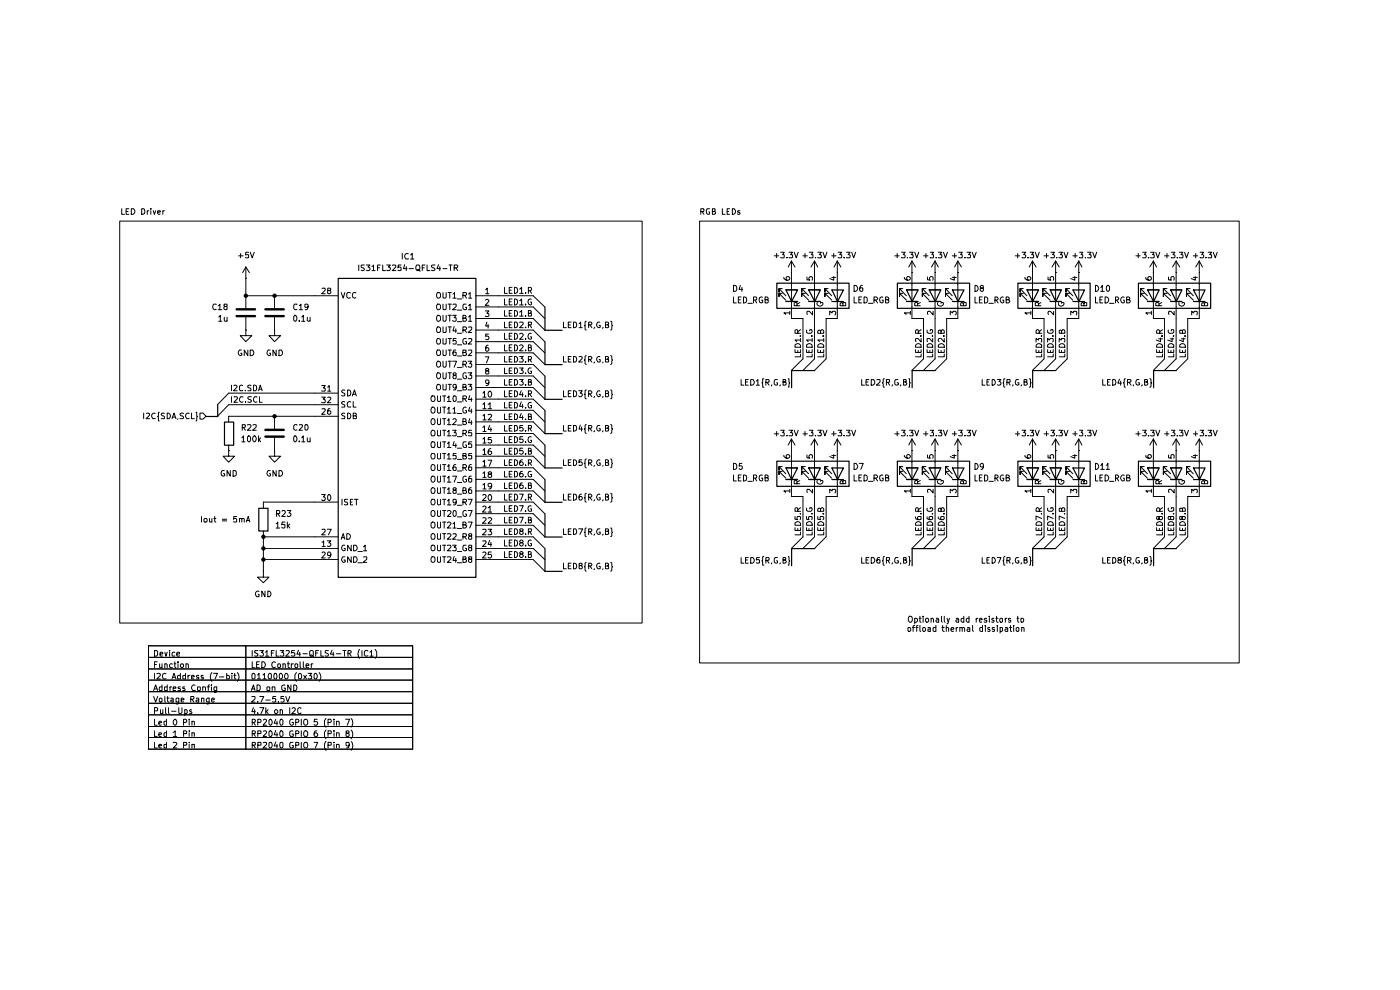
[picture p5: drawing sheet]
<svg xmlns="http://www.w3.org/2000/svg" width="297mm" height="210mm" viewBox="0 0 297 210" stroke-linecap="round" stroke-linejoin="round" font-family="sans-serif">
<g fill="none" stroke="#000" stroke-width=".21">
<path d="M52.2 59h.1M52.2 56.6v2.4M52.2 56.6l-.7 1.2M52.2 56.6l.7 1.2M52.2 70v1.2h1.2l-1.2 1.3-1.2-1.3h1.2M52.2 70h.1M52.2 62.7v2.7M52.2 67.3v2.7M66.8 62.7h4.9M68.3 61.2l.6-.1 .1 .4-.8 .8h.8M69.7 61.6l-.2-.4 .5-.1 .2 .3-.3 .2-.4 .1v.5l.2 .1h.2l.3-.2v-.3l-.3-.2M72.4 62.1l.4 1.1 .3-1.1"/>
<path d="M74.3 62.1h-.6l-.1 .2v.7a.52 .52 0 0 0 .7 .2M75.5 62.1h-.5a.61 .61 0 0 0-.3 .7 .61 .61 0 0 0 .8 .4M92.7 72l.2-.2 .3 .1a.67 .67 0 0 1 0 1.1h-.4l-.2-.4zM92.7 79.2l.2-.1 .5 .1a.79 .79 0 0 1-.3 1.1h-.2a.9 .9 0 0 1-.2-1.1zM92.8 62.1a.6 .6 0 0 1 .7 .5 .6 .6 0 0 1-.6 .6 .86 .86 0 0 1-.1-1.1zM92.8 64.5h.4a.74 .74 0 0 1 .2 1l-.5 .2a.86 .86 0 0 1-.1-1.2zM92.8 74.2h.4a.74 .74 0 0 1 .2 1.1l-.5 .1a.86 .86 0 0 1-.1-1.2zM92.9 66.9l.3 .1a.74 .74 0 0 1 .2 1l-.5 .2a.86 .86 0 0 1 0-1.3zM92.9 69.3l.5 .2a.74 .74 0 0 1-.2 1h-.4a.86 .86 0 0 1 .1-1.2zM92.9 76.6l.3 .1a.74 .74 0 0 1 .2 1l-.5 .2a.86 .86 0 0 1 0-1.3zM94 62.1v1.1h.1h.3l.3-.2v-.9M94 64.5v1.1l.1 .1h.3l.3-.3v-.9"/>
<path d="M94 66.9v1.1l.1 .2h.3l.3-.3v-1M94 69.3l.1 1.2h.5l.1-1.2M94 71.8l.1 1.2h.5l.1-1.2M94 74.2v1.2h.1h.3l.3-.2v-1M94 76.6v1.1l.1 .2h.3l.3-.3v-1M94 79.1v1.1l.1 .1h.3l.3-.2v-1M95.1 62.1h.7M95.1 64.5h.7M95.1 66.9h.7M95.1 69.3h.7M95.1 71.8h.7M95.1 74.2h.7"/>
<path d="M95.1 76.6h.7M95.1 79.1h.7M95.4 62.1v1.1M95.4 64.5v1.2M95.4 66.9v1.3M95.4 69.3v1.2M95.4 71.8v1.2M95.4 74.2v1.2M95.4 76.6v1.3M95.4 79.1v1.2M96 66.9h.8l-.5 .5 .5 .1v.5l-.2 .2h-.4l-.2-.2M96 76.6h.9l-.6 1.3"/>
<path d="M96.1 62.4l.3-.3v1.1M96.1 64.6l.6-.1 .1 .5-.8 .7h.8M96.1 63.2h.7M96.3 69.3l-.2 .9h.8M96.3 79.6h-.1l-.1-.3 .2-.2h.3l.2 .4-.5 .1-.2 .2v.3l.2 .2 .5-.1v-.4l-.2-.2M96.7 74.2l-.4 .1-.2 .9 .2 .2h.5v-.6l-.5-.1-.2 .2M96.7 69.8v.7M96.8 71.8h-.6l-.1 .6 .2-.2h.3l.2 .2v.5h-.7M97 63.4h1M97 65.8h1M97 68.2h1M97 70.7h1"/>
<path d="M97 73.1h1M97 75.5h1M97 78h1M98.2 62.7h.6l.2-.5-.2-.1h-.6v1.1M98.2 67.5l.6-.1v-.4l-.6-.1v1.3h.5l.3-.5-.4-.2M98.2 70h.5l.3-.2-.1-.4-.7-.1v1.2M98.2 74.8h.6v-.6h-.6v1.2h.5l.3-.4-.4-.2M98.2 77.3l.7-.1 .1-.3-.3-.3h-.5v1.3M98.5 62.7l.5 .5M98.5 70l.5 .5M98.5 77.3l.5 .6M98.9 64.5h-.5l-.2 .3v.6l.2 .2h.6v-.4h-.3"/>
<path d="M98.9 71.9a.45 .45 0 0 0-.7 .1v.7l.2 .3 .6-.1v-.4h-.3M98.9 79.2l-.4-.1-.2 .1v.9a.37 .37 0 0 0 .3 .3 .37 .37 0 0 0 .4-.2v-.4h-.3M99.3 76.6h.8l-.5 .5 .5 .1v.5l-.2 .2h-.4l-.2-.2M99.3 79.1h.8l-.5 .5 .5 .1v.5l-.2 .1h-.4l-.2-.1M99.4 62.4l.3-.3v1.1M99.4 64.9l.3-.4v1.2M99.4 67.2l.3-.3v1.3M99.4 69.4h.7v.4l-.8 .7h.8M99.4 71.9h.7v.4l-.8 .7h.8M99.4 74.3l.6-.1 .1 .6-.8 .6h.8M99.4 63.2h.7M99.4 65.7h.7"/>
<path d="M99.4 68.2h.7M100.9 62.7h4.8M100.9 65.1h4.8M100.9 67.6h4.8M100.9 70h4.8M100.9 72.5h4.8M100.9 74.8h4.8M100.9 77.3h4.8M100.9 79.8h4.8M103 66h.7l-.4 .5 .4 .1v.4l-.2 .1h-.5M103 75.7h.7l-.5 1.3M103 61.5l.4-.4v1.2"/>
<path d="M103 63.7l.5-.2 .2 .3-.7 1h.7M103 62.3h.7M103.2 78.7l-.2-.1v-.4h.6v.4l-.6 .1 .1 .6h.4l.2-.1-.1-.5h-.1M103.3 68.3l-.3 .9h.7M103.5 73.2l-.3 .1-.2 .3v.7l.5 .2 .2-.3v-.2l-.2-.3-.5 .1v.2M103.5 68.8v.8M103.6 70.9h-.6v.5l.5-.1 .2 .2-.1 .5h-.6M107 61v1.2h.6M108 61.5h.5M108.6 61h-.6v1.2h.6M109.1 61a.64 .64 0 0 1 .7 .6 .64 .64 0 0 1-.7 .6zM110.2 61.3l.5-.3v1.2"/>
<path d="M110.2 62.2h.8M111.5 62.1v.1M112.1 61.6l.6-.1v-.5h-.6v1.2M112.3 61.6l.5 .6M119.5 68.3v1.2h.6M120.6 68.9h.4M121.2 68.3h-.6v1.2h.6M121.7 68.3h.4a.66 .66 0 0 1 .2 .8 .66 .66 0 0 1-.6 .4zM122.8 68.7l.4-.4v1.2M122.8 69.5h.7M124.4 68.2l-.3 .1v.7l-.2 .1h.2v.7l.3 .2M124.9 68.9h.5l.2-.4-.2-.2h-.5v1.2"/>
<path d="M125.1 68.9l.5 .6M126.2 69.4l-.2 .3M127.3 68.3h-.5a.61 .61 0 0 0-.2 .8 .61 .61 0 0 0 .7 .3v-.4h-.2M127.9 69.4l-.1 .3M128.4 68.9h.5l.2-.2-.2-.4h-.5v1.2l.7-.1v-.4l-.2-.1M129.5 68.2l.3 .1v.6l.2 .2-.2 .2v.5l-.3 .2M48.5 95.6v1.2h1.3l-1.3 1.2-1.2-1.2h1.2M48.5 95.6h.1M48.5 88.3v1.2M48.5 94.4v1.2M49.1 81.7v1.2M49.1 84.2v1.1"/>
<path d="M49.6 81.8l.4-.1 .3 .3-.8 .9h.8M49.7 84.2h.5l.2 .3-.8 .8h.8M51.5 81.8a.45 .45 0 0 0-.7 .2v.6l.2 .3 .5-.1M51.6 84.2h-.5a.61 .61 0 0 0-.3 .7 .61 .61 0 0 0 .8 .4M52.1 82.8v.1M52.1 85.3h.1M53.3 81.8h-.7l.1 .4a.47 .47 0 0 1 .4 .2 .47 .47 0 0 1 .1 .5h-.6M53.3 84.2h-.6l-.1 .1 .2 .4h.3l.2 .3v.3h-.7M53.8 81.7h.3l.3 .3v.6l-.1 .3h-.5zM54.5 84.2h-.5a.61 .61 0 0 0-.2 .7 .61 .61 0 0 0 .7 .4M54.9 82.9l.3-1.2 .4 1.2M54.9 82.5h.6"/>
<path d="M55 84.2v1.1h.6M66.8 88.3h4.9M66.8 83.4h4.9M66.8 85.8h4.9M68.2 81.8h.8l-.4 .5h.3v.7l-.7-.1M68.2 84.2h.8l-.4 .5 .4 .2-.1 .5-.7-.1M68.3 86.8l.6-.1 .1 .3-.8 .9h.8M69.5 82.1l.3-.3v1.2M69.5 84.3l.4-.1 .3 .4-.8 .8h.8M69.5 83h.7M70 86.7h-.3l-.2 .2v.9a.42 .42 0 0 0 .6 0 .42 .42 0 0 0 0-.6l-.4-.1-.2 .3M73.1 87.7l-.4-.1-.2 .3 .2 .3 .4 .2v.3l-.6 .1"/>
<path d="M73.1 82.8l-.4-.1-.2 .3 .1 .2 .5 .3v.3l-.1 .2-.5-.1M73.1 85.3h-.5a.57 .57 0 0 0 .5 .6v.5h-.6M73.7 87.6a.66 .66 0 0 1 .7 .5 .66 .66 0 0 1-.2 .7h-.5zM73.7 82.7a.64 .64 0 0 1 .7 .7 .64 .64 0 0 1-.7 .6zM74.4 85.3l-.2-.1a.67 .67 0 0 0-.5 .5 .67 .67 0 0 0 .2 .7l.5-.1M74.8 84l.4-1.3 .4 1.3M74.8 83.6h.6M74.9 88.2h.5l.2-.2-.1-.3-.6-.1v1.2h.6l.1-.5-.2-.1M74.9 85.2v1.2h.6M91.5 89l.3-.2 .4 .2 .1 .7-.4 .4-.4-.2zM91.5 91.4l.3-.1 .3 .1a.87 .87 0 0 1 0 1.1h-.5l-.2-.4zM91.5 98.7l.3-.2 .4 .2 .1 .7-.4 .4-.4-.2z"/>
<path d="M91.6 84h.5l.2 .4-.1 .6-.3 .2-.3-.1-.2-.4zM91.6 86.4h.3a.73 .73 0 0 1 0 1.2l-.3-.1a.87 .87 0 0 1 0-1.1zM91.6 93.7h.5l.1 .2 .1 .6-.2 .4h-.5l-.1-.2-.1-.6zM91.6 96.2h.5a.77 .77 0 0 1-.2 1.2l-.3-.1a.87 .87 0 0 1 0-1.1zM92.7 81.7l.2-.2 .5 .2a.74 .74 0 0 1-.2 1h-.4l-.2-.3zM92.8 84v.9a.42 .42 0 0 0 .7 .2v-1.1M92.8 86.4v1l.2 .2 .5-.1v-1.1M92.8 88.8v1l.2 .3 .5-.2v-1.1M92.8 91.3l.1 1.2 .6-.1v-1.1M92.8 93.7l.1 1.2 .6-.1v-1.1M92.8 96.2v.9a.42 .42 0 0 0 .7 .2v-1.1M92.8 98.5v1.1l.2 .2 .5-.2v-1.1"/>
<path d="M93.9 84h.7M93.9 86.4h.7M93.9 88.8h.7M93.9 91.3h.7M93.9 93.7h.7M93.9 96.2h.7M93.9 98.5h.7M94 81.5l.1 1.2h.5l.1-1.2M94.2 84v1.2M94.2 86.4v1.2M94.2 88.8v1.3M94.2 91.3v1.2"/>
<path d="M94.2 93.7v1.2M94.2 96.2v1.2M94.2 98.5v1.3M94.9 84.3l.3-.3v1.2M94.9 86.8l.3-.4v1.2M94.9 89.2h.2l.1-.4v1.3M94.9 91.6l.3-.3v1.2M94.9 94.1l.3-.4v1.2M94.9 96.5l.3-.3v1.2M94.9 98.9h.2l.1-.4v1.3M94.9 85.2h.8M94.9 87.6h.8"/>
<path d="M94.9 90.1h.8M94.9 92.5h.8M94.9 94.9h.8M94.9 97.4h.8M94.9 99.8h.8M95.1 81.5h.7M95.4 81.5v1.2M96 91.3h.8l-.5 .5 .5 .1v.5h-.8M96.1 86.8l.3-.4v1.2M96.1 89l.2-.2h.3l.2 .2v.3l-.8 .8h.8M96.1 87.6h.7M96.2 84.1l.4-.1 .2 .2v.7a.35 .35 0 0 1-.5 .3 .35 .35 0 0 1-.2-.5z"/>
<path d="M96.3 93.6l-.2 .9h.8M96.7 98.5a.72 .72 0 0 0-.6 .6 .72 .72 0 0 0 .2 .7l.5-.2v-.5h-.5l-.2 .2M96.7 94.1v.8M96.8 82l-.2 .3-.4-.1v-.6h.6v.9l-.2 .2h-.4M96.8 96.2h-.6l-.1 .5h.7v.6h-.7M97 80.4h1M97 82.9h1M97 85.3h1M97 87.7h1M97 90.2h1M97 92.6h1M97 95.1h1"/>
<path d="M97 97.4h1M97 99.9h1M98.2 82.1l.6-.1v-.4l-.6-.1v1.2h.6l.2-.3-.4-.3M98.2 84.6h.6l.2-.4-.2-.2h-.6v1.2M98.2 89.4l.6-.1v-.4l-.6-.1v1.3h.5l.3-.4-.4-.3M98.2 91.9h.5l.3-.2-.1-.3-.7-.1v1.2M98.2 96.7h.6v-.5h-.6v1.2h.5l.3-.5-.4-.2M98.2 99.2l.7-.1 .1-.3-.3-.3h-.5v1.3M98.5 84.6l.5 .6M98.5 91.9l.5 .6M98.5 99.2l.5 .6M98.9 86.4h-.4l-.3 .3v.6l.2 .2 .3 .1 .3-.1v-.4h-.3"/>
<path d="M98.9 93.7h-.5l-.2 .3v.7l.2 .2 .6-.1v-.4h-.3M99.3 81.5h.8l-.5 .5 .5 .1v.5h-.8M99.6 83.9l-.2 .8h.8M99.6 86.4l-.2 .8h.8M99.6 88.8l-.2 .9h.8M100 98.5a.72 .72 0 0 0-.6 .6 .72 .72 0 0 0 .2 .7l.5-.2v-.5h-.5l-.2 .2M100 84.4v.8M100 86.8v.8M100 89.2v.9M100.1 91.3h-.6l-.1 .6 .6-.1 .1 .6h-.7M100.1 93.7h-.6l-.1 .6 .2-.2h.3l.2 .2v.5h-.7M100.1 96.2h-.6l-.1 .5h.7v.6h-.7"/>
<path d="M100.9 82.2h4.8M100.9 84.7h4.8M100.9 87h4.8M100.9 89.5h4.8M100.9 91.9h4.8M100.9 94.4h4.8M100.9 96.8h4.8M100.9 99.2h4.8M102.4 83.4l.4-.4v1.2M102.4 85.8l.4-.4v1.3M102.4 88.2l.4-.3v1.2M102.4 90.7l.4-.4v1.2"/>
<path d="M102.4 93.1l.4-.3v1.2M102.4 95.5l.4-.3v1.2M102.4 98l.4-.4v1.3M102.4 84.2h.7M102.4 86.7h.7M102.4 89.1h.7M102.4 91.5h.7M102.4 94h.7M102.4 96.4h.7M102.4 98.9h.7M103.5 85.8l.5-.4v1.3M103.5 88l.6-.1 .2 .2-.8 1h.8"/>
<path d="M103.5 97.6h.8l-.5 1.3M103.5 86.7h.8M103.7 81.1l-.2 .3-.5-.2v-.5l.5-.1a.94 .94 0 0 1 0 1.1l-.4 .1M103.7 83.1a.6 .6 0 0 1 .7 .5 .6 .6 0 0 1-.5 .6l-.4-.5zM103.9 90.3l-.4 .8h.8M104.1 95.2l-.4 .1a.82 .82 0 0 0 .1 1.1h.3l.2-.2v-.3l-.2-.2h-.3l-.3 .2M104.1 90.8v.7M104.2 92.8h-.6l-.1 .5h.7v.6h-.7M66.8 116.3h4.9M66.8 106.5h4.9M66.8 113.9h4.9M66.8 118.7h4.9"/>
<path d="M68.2 104.9h.8l-.4 .5 .3 .1v.6l-.5 .1-.2-.2M68.3 115.1l.4-.4v1.2M68.3 112.3h.6l.1 .3-.8 .9h.8M68.3 117.3l.4-.2 .3 .3-.8 1h.8M68.3 115.9h.7M69.4 114.7h.8l-.4 .4 .3 .1v.6h-.7M69.4 112.3h.9l-.6 1.2M69.8 104.9a.68 .68 0 0 1 .4 .6 .68 .68 0 0 1-.4 .7l-.3-.3v-.7zM70.2 117.6l-.2 .3h-.4l-.1-.6 .4-.2 .3 .2-.2 .9-.4 .2M72.4 114.4l.4-1.2 .3 1.2M72.5 114h.6M72.6 105.9v1.2"/>
<path d="M73.1 115.7h-.4a.61 .61 0 0 0-.2 .7 .61 .61 0 0 0 .7 .4v-.5h-.2M73.1 118.1h-.4a.67 .67 0 0 0-.2 .7 .67 .67 0 0 0 .5 .5l.2-.1v-.4h-.2M73.6 113.2a.66 .66 0 0 1 .7 .4 .66 .66 0 0 1-.2 .8h-.5zM73.7 105.9h-.6v.2v.3l.6 .3v.3h-.6M74.3 106.5h.4M74.5 115.7v1.1l-.8-1.1v1.1M74.5 118.1v1.2l-.8-1.2v1.2M74.8 105.9h-.5v1.2h.5M75 115.7h.5a.66 .66 0 0 1 .2 .7 .66 .66 0 0 1-.7 .4zM75 118.1h.5a.66 .66 0 0 1 .2 .8 .66 .66 0 0 1-.7 .4zM75.2 105.9h.7M75.6 105.9v1.2"/>
<path d="M75.9 117h1M75.9 119.4h1M77.1 116l.4-.3v1.1M77.1 118.2l.6-.1 .1 .5-.8 .7h.8M77.1 116.8h.7M91.5 101.2l.3-.2 .3 .1a.8 .8 0 0 1-.2 1.2h-.1a.79 .79 0 0 1-.3-1.1zM91.5 103.6l.3-.1 .4 .1 .1 .6-.2 .4h-.5l-.2-.4zM91.5 108.5l.3-.2 .4 .2 .1 .6-.4 .5-.4-.2zM91.5 110.9l.3-.2 .4 .2 .1 .7-.4 .4-.4-.2zM91.5 113.4l.3-.2 .3 .1a.87 .87 0 0 1 0 1.1h-.5l-.2-.4zM91.6 105.9h.5a.77 .77 0 0 1-.2 1.2l-.3-.1a.87 .87 0 0 1 0-1.1zM91.6 115.7h.5l.2 .4-.1 .6-.3 .1h-.3l-.2-.4z"/>
<path d="M91.6 118.1h.5a.77 .77 0 0 1-.2 1.2l-.3-.1a.87 .87 0 0 1 0-1.1zM92.8 101v1l.2 .3 .5-.2v-1.1M92.8 103.5l.1 1.1h.6v-1.1M92.8 105.9v.9a.42 .42 0 0 0 .7 .2v-1.1M92.8 108.3v1l.2 .3 .5-.2v-1.1M92.8 110.7v1.1l.2 .2 .5-.2v-1.1M92.8 113.2l.1 1.2 .6-.1v-1.1M92.8 115.7v.9a.42 .42 0 0 0 .7 .2v-1.1M92.8 118.1v.9a.42 .42 0 0 0 .7 .2v-1.1M93.9 101h.7M93.9 103.5h.7M93.9 105.9h.7"/>
<path d="M93.9 108.3h.7M93.9 110.7h.7M93.9 113.2h.7M93.9 115.7h.7M93.9 118.1h.7M94.2 101v1.3M94.2 103.5v1.1M94.2 105.9v1.2M94.2 108.3v1.3M94.2 110.7v1.3M94.2 113.2v1.2M94.2 115.7v1.1"/>
<path d="M94.2 118.1v1.2M94.9 101.3h.2l.1-.3v1.3M94.9 103.8l.3-.3v1.1M94.9 106.3l.3-.4v1.2M94.9 108.5l.2-.2h.3l.3 .2-.1 .4-.7 .7h.8M94.9 110.9l.2-.2h.3l.3 .3-.8 1h.8M94.9 113.3l.5-.1 .3 .3-.8 .9h.8M94.9 115.7h.6l.2 .2-.8 .9h.8M94.9 118.2l.6-.1 .2 .2-.1 .3-.7 .7h.8M94.9 102.3h.8M94.9 104.6h.8M94.9 107.1h.8"/>
<path d="M96 101h.9l-.6 1.3M96 115.7h.8l-.5 .4 .5 .1v.6h-.8M96.1 111.1l.3-.4v1.3M96.1 113.3h.7v.4l-.8 .7h.8M96.1 112h.7M96.3 104l-.2-.3 .1-.2h.6v.4l-.6 .2v.5h.6v-.5l-.2-.1M96.3 108.3l.5 .2v.8l-.3 .3a.75 .75 0 0 1-.2-1.3zM96.3 118l-.2 .9h.8M96.7 118.4v.9M96.8 106.4l-.2 .3-.4-.1v-.7l.6 .1v.8l-.6 .3M97 117h1M97 102.4h1"/>
<path d="M97 104.8h1M97 107.2h1M97 109.6h1M97 112.1h1M97 114.6h1M97 119.4h1M98.2 104.1l.6-.1v-.5h-.6v1.1h.6l.2-.4-.4-.1M98.2 106.5h.6l.2-.4-.2-.2h-.6v1.2M98.2 111.3l.6-.1v-.4l-.6-.1v1.3h.5l.3-.4-.4-.3M98.2 113.9h.5l.3-.3-.1-.3-.7-.1v1.2M98.2 118.6h.6v-.5h-.6v1.2h.5l.3-.4-.4-.3M98.5 106.5l.5 .6"/>
<path d="M98.5 113.9l.5 .5M98.9 101.1l-.4-.1-.2 .2v.8a.37 .37 0 0 0 .3 .3 .37 .37 0 0 0 .4-.2v-.4h-.3M98.9 108.4l-.4-.1-.3 .3v.6l.2 .3 .3 .1 .3-.2v-.4h-.3M98.9 115.7h-.5l-.2 .2v.7a.52 .52 0 0 0 .8 .2v-.5h-.3M99.3 105.9h.9l-.6 1.2M99.3 108.3h.9l-.6 1.3M99.3 110.7h.9l-.6 1.3M99.6 113.7l-.2-.2 .2-.3 .5 .1-.1 .3a.51 .51 0 0 0-.5 .2 .51 .51 0 0 0 0 .6l.6-.1v-.4l-.2-.2M99.6 116.2l-.2-.3 .1-.2h.5l.1 .4-.5 .1a.35 .35 0 0 0-.2 .3 .35 .35 0 0 0 .2 .3h.5v-.6h-.2M99.6 118.6l-.2-.2 .1-.3h.5l.1 .3-.2 .2h-.4l-.1 .2v.2l.2 .3 .5-.1v-.5l-.2-.1M100 101l-.4 .1-.2 .9 .2 .3 .5-.2-.1-.6h-.5l-.1 .2M100 103.5h-.4l-.2 1 .1 .1h.6v-.5l-.2-.2h-.3l-.2 .2"/>
<path d="M100.9 116.3h4.8M100.9 101.7h4.8M100.9 104.1h4.8M100.9 106.5h4.8M100.9 109h4.8M100.9 111.4h4.8M100.9 113.9h4.8M100.9 118.7h4.8M102.4 100.4l.4-.3v1.2M102.4 102.9l.4-.4v1.2M102.4 105.1l.5-.2 .2 .4-.7 .9h.7M102.4 107.5l.5-.1 .2 .3-.7 .9h.7"/>
<path d="M102.4 109.9l.5-.1 .2 .3-.7 .9h.7M102.4 112.3h.6l.1 .3-.7 .9h.7M102.4 114.8l.6-.1 .1 .4-.7 .8h.7M102.4 117.3l.5-.2 .2 .3-.7 1h.7M102.4 101.3h.7M102.4 103.7h.7M103.5 107.7l.5-.3v1.2M103.5 109.9l.6-.1 .2 .3-.8 .9h.8M103.5 112.3h.8l-.4 .4 .4 .2-.1 .5h-.7M103.5 108.6h.8M103.7 105a.61 .61 0 0 1 .7 .5 .61 .61 0 0 1-.4 .7 .71 .71 0 0 1-.3-1.2zM103.8 100.6l-.3-.3 .3-.2 .4 .1v.3a.48 .48 0 0 0-.5 .2 .48 .48 0 0 0 0 .6h.4l.2-.2v-.3l-.2-.2"/>
<path d="M103.9 114.6l-.4 .9h.8M104.1 115.1v.8M104.2 117.1h-.6l-.1 .6 .6-.1 .2 .5-.2 .3h-.4l-.2-.2M104.3 103l-.2 .3h-.3l-.3-.3v-.3l.2-.2h.4a.94 .94 0 0 1 0 1.1l-.4 .1M31.5 139.4h56M31.5 137h56v21.9h-56zM52.2 137v21.9M31.5 141.9h56M31.5 144.3h56M31.5 146.7h56M31.5 149.2h56M31.5 151.6h56"/>
<path d="M31.5 154.1h56M31.5 156.5h56"/>
</g>
<path d="M50.2 65.6h3.9M50.2 67.1h3.9" fill="none" stroke="#000" stroke-width=".51"/>
<path d="M71.8 59.1h29.2v63.4h-29.2zM47.6 89.5h2v4.9h-2z" fill="none" stroke="#000" stroke-width=".25"/>
<path d="M42.4 87.6h.7l.6 .7-.6 .6h-.7z" fill="#fff"/>
<g fill="none" stroke="#000" stroke-width=".21">
<path d="M25.4 46.9h110.8v85.3h-110.8zM25.8 44.3v1.2h.6M26.8 44.9h.4M27.3 44.3h-.5v1.2h.5M27.9 44.3h.5a.66 .66 0 0 1 .2 .8 .66 .66 0 0 1-.7 .4zM30.1 44.3h.4a.66 .66 0 0 1 .2 .7 .66 .66 0 0 1-.6 .5zM31.2 44.7v.8M31.6 44.7l-.4 .2M32 44.3v.1M32 44.7v.8M32.5 44.7l.3 .8 .2-.8M33.4 45h.6l-.1-.3h-.4l-.1 .2v.4l.2 .2 .3-.1"/>
<path d="M34.5 44.7v.8M34.9 44.7l-.4 .2M50.6 54.3h1M51.1 53.8v.9M52.2 59v3.7h14.6M52.7 53.5h-.5l-.1 .6 .6-.1v.6h-.6M53.1 53.5l.4 1.2 .4-1.2M76.1 56.2v1.2M77.3 56.2l-.7 .1v.3l.7 .5-.3 .3-.4-.1M77.7 56.2h.8l-.4 .4 .4 .3-.1 .4h-.7M78.9 56.6l.3-.4v1.2M78.9 57.4h.7"/>
<path d="M80.1 56.8h.4M80.7 56.2h-.6v1.2M81.2 56.2v1.2h.6M82 56.2h.8l-.4 .4 .3 .1v.6h-.7M83.2 56.3l.6-.1 .2 .2-.1 .3-.7 .7h.8M85.1 56.2h-.6l-.1 .6 .2-.2h.3l.2 .2v.5h-.7M85.3 53.8v1.1M85.8 56.1l-.2 .9h.8M86.2 56.6v.8M86.6 53.8a.61 .61 0 0 0-.8 .4 .61 .61 0 0 0 .3 .7h.5M86.8 57h.9M87.1 54.1l.4-.3v1.1"/>
<path d="M87.1 54.9h.7M88.4 56.2h.5a.86 .86 0 0 1-.1 1.2 .46 .46 0 0 1-.6-.4zM88.5 57.1h.2l.5 .4M89.6 56.8h.4M90.2 56.2h-.6v1.2M90.6 56.2v1.2h.6M92.3 56.2h-.6l-.2 .2 .3 .4h.2l.3 .3-.1 .2h-.7M93 56.1l-.3 .9h.8M93.3 56.6v.8M94 57h.8M95.2 56.2h.7M95.6 56.2v1.2"/>
<path d="M96.3 56.8h.6l.2-.4-.2-.2h-.6v1.2M96.7 56.8l.4 .6M148.4 46.9h114.5v93.7h-114.5zM148.7 44.9h.6v-.6h-.6v1.2M148.9 44.9l.4 .6M150.5 44.3h-.5l-.1 .2v.7a.45 .45 0 0 0 .6 .2v-.4h-.1M151.1 44.9l.5-.1v-.5h-.5v1.2l.6-.1 .1-.4-.3-.1M153.2 44.3v1.2h.6M154.3 44.9h.3M154.8 44.3h-.5v1.2h.5M155.4 44.3h.4a.66 .66 0 0 1 .2 .7 .66 .66 0 0 1-.6 .5zM157 44.7h-.5v.2v.1l.5 .1v.3h-.5"/>
<path d="M164.3 54.3h.9M164.8 53.8v.9M165.6 53.5h.8l-.4 .5 .4 .1v.5h-.8M166.3 58.8l.1 .4 .2 .1 .7 .1 .3-.2v-.3l-.3-.2h-.3l-.2 .1v.5l.2 .1M167 54.6v.1M167.4 53.5h.7l-.4 .5h.4v.7l-.7-.1M167.9 57.8h.1M167.9 55.4v12.2h2.4v8.5l-2.4 2.5M167.9 55.4l-.7 1.2M167.9 55.4l.8 1.2M168.5 53.5l.4 1.2 .4-1.2M170.3 54.3h1"/>
<path d="M170.8 53.8v.9M171.2 58.8v.5l.6 .1-.2-.5 .3-.2 .4 .1v.6M171.7 53.5h.8l-.4 .5 .4 .1v.5h-.8M172.8 57.8h.1M172.8 55.4v20.7l-2.5 2.5M172.8 55.4l-.8 1.2M172.8 55.4l.7 1.2M173 54.6v.1M173.5 53.5h.7l-.4 .5h.4v.2v.5l-.7-.1M174.6 53.5l.4 1.2 .4-1.2M176.4 58.8h.9M176.4 54.3h1"/>
<path d="M176.9 58.7v.7l-.9-.3M176.9 53.8v.9M177.6 57.8h.1M177.6 55.4v12.2h-2.3v8.5l-2.5 2.5M177.6 55.4l-.6 1.2M177.6 55.4l.8 1.2M177.8 53.5h.8l-.5 .5 .5 .1v.5h-.8M179.1 54.6v.1M179.6 53.5h.7l-.4 .5 .4 .2v.3l-.1 .2-.6-.1M180.7 53.5l.4 1.2 .4-1.2M189.8 54.3h1M190.3 53.8v.9"/>
<path d="M191.3 53.5h.7l-.4 .5 .4 .2v.3l-.1 .2-.6-.1M191.9 58.8v.4l.3 .1 .7 .1 .2-.2v-.3l-.2-.2h-.4l-.1 .1v.5l.1 .1M192.5 54.6v.1M193 53.5h.7l-.4 .5h.3v.7l-.6-.1M193.5 57.8h.1M193.5 55.4v12.2h2.4v8.5l-2.4 2.5M193.5 55.4l-.7 1.2M193.5 55.4l.7 1.2M194.1 53.5l.4 1.2 .4-1.2M195.9 54.3h.9M196.4 53.8v.9M196.8 58.8v.5l.6 .1-.2-.5 .2-.2 .5 .1v.6"/>
<path d="M197.4 53.5h.6l-.3 .5 .3 .1v.5h-.6M198.4 57.8h.1M198.4 55.4v20.7l-2.5 2.5M198.4 55.4l-.8 1.2M198.4 55.4l.6 1.2M198.6 54.6v.1M199 53.5h.8l-.4 .5h.3l.1 .2-.1 .5-.7-.1M200.1 53.5l.5 1.2 .4-1.2M202 58.8h.9M202 54.3h.9M202.4 58.7v.7l-.8-.3M202.5 53.8v.9"/>
<path d="M203.2 57.8h.1M203.2 55.4v12.2h-2.4v8.5l-2.4 2.5M203.2 55.4l-.7 1.2M203.2 55.4l.8 1.2M203.4 53.5h.7l-.3 .5 .3 .1v.5h-.7M204.7 54.6v.1M205.1 53.5h.8l-.4 .5h.3v.7l-.7-.1M206.2 53.5l.5 1.2 .4-1.2M215.4 54.3h.9M215.9 53.8v.9M216.8 53.5h.8l-.4 .5 .4 .2v.3l-.2 .2-.6-.1M217.4 58.8l.2 .4a.7 .7 0 0 0 1.1 0v-.3l-.3-.2h-.2l-.3 .2 .1 .4 .2 .1"/>
<path d="M218.1 54.6v.1M218.5 53.5h.8l-.4 .5h.3v.7l-.7-.1M219 57.8h.1M219 55.4v12.2h2.5v8.5l-2.5 2.5M219 55.4l-.6 1.2M219 55.4l.8 1.2M219.6 53.5l.4 1.2 .5-1.2M221.5 54.3h.9M222 53.8v.9M222.3 58.8v.5l.6 .1-.1-.5 .2-.2h.3l.2 .1-.1 .6M222.9 53.5h.8l-.4 .5 .4 .2v.3l-.2 .2-.6-.1M223.9 57.8h.1"/>
<path d="M223.9 55.4v20.7l-2.4 2.5M223.9 55.4l-.7 1.2M223.9 55.4l.8 1.2M224.2 54.6v.1M224.6 53.5h.8l-.4 .5h.3l.1 .2-.1 .5-.7-.1M225.7 53.5l.4 1.2 .5-1.2M227.6 58.8h.8M227.6 54.3h.9M228 58.7v.7l-.8-.3M228.1 53.8v.9M228.9 57.8h.1M228.9 55.4v12.2h-2.5v8.5l-2.5 2.5"/>
<path d="M228.9 55.4l-.8 1.2M228.9 55.4l.6 1.2M229 53.5h.7l-.3 .5 .3 .1v.5h-.7M230.3 54.6v.1M230.7 53.5h.8l-.4 .5h.3v.7l-.7-.1M231.8 53.5l.4 1.2 .5-1.2M241 54.3h.9M241.5 53.8v.9M242.4 53.5h.8l-.5 .5 .5 .2v.3l-.2 .2-.6-.1M243.1 58.8a.55 .55 0 0 0 .5 .6l.6-.1a.42 .42 0 0 0-.1-.5 .42 .42 0 0 0-.5 0l-.1 .4 .3 .2M243.7 54.6v.1M244.1 53.5h.8l-.4 .5 .4 .1v.5h-.8"/>
<path d="M244.7 57.8h.1M244.7 55.4v12.2h2.4v8.5l-2.4 2.5M244.7 55.4l-.8 1.2M244.7 55.4l.7 1.2M245.2 53.5l.4 1.2 .4-1.2M247.1 54.3h.9M247.6 53.8v.9M247.9 58.8v.5l.6 .1-.1-.6 .2-.1h.3l.2 .1-.1 .6M248.5 53.5h.8l-.5 .5 .5 .2v.3l-.2 .2-.6-.1M249.5 57.8h.1M249.5 55.4v20.7l-2.4 2.5M249.5 55.4l-.8 1.2"/>
<path d="M249.5 55.4l.8 1.2M249.8 54.6v.1M250.2 53.5h.7l-.4 .5 .4 .1v.5h-.7M251.3 53.5l.4 1.2 .4-1.2M253.2 58.8h.8M253.2 54.3h.9M253.6 58.7v.7l-.9-.3M253.7 53.8v.9M254.4 57.8h.1M254.4 55.4v12.2h-2.4v8.5l-2.5 2.5M254.4 55.4l-.7 1.2M254.4 55.4l.7 1.2"/>
<path d="M254.6 53.5h.8l-.5 .5 .5 .2v.3l-.2 .2-.6-.1M255.9 54.6v.1M256.3 53.5h.7l-.4 .5h.4v.7l-.7-.1M257.4 53.5l.4 1.2 .4-1.2M45.9 64.6l-.5-.1a.67 .67 0 0 0-.3 .7 .67 .67 0 0 0 .5 .5l.3-.1M46.3 64.9l.3-.4v1.2M46.3 65.7h.8M46.4 67.2l.3-.3v1.3M46.4 68.2h.7M47.6 67.3v.7l.1 .2 .5-.2M47.7 65l-.2-.2 .1-.3h.5l.1 .4-.2 .1h-.4l-.1 .2v.2l.2 .3 .5-.1v-.5l-.2-.1M48.2 67.3v.9"/>
<path d="M51.2 74.2h-.4a.61 .61 0 0 0-.3 .8 .61 .61 0 0 0 .8 .4v-.5h-.2M52.6 74.2v1.2l-.8-1.2v1.2M53.1 74.2h.5a.66 .66 0 0 1 .2 .8 .66 .66 0 0 1-.7 .4zM57.3 74.2h-.4a.61 .61 0 0 0-.3 .8 .61 .61 0 0 0 .8 .4v-.5h-.3M58.2 70v1.2h1.3l-1.3 1.3-1.1-1.3h1.1M58.2 70h.1M58.2 62.7v2.7M58.2 67.3v2.7M58.6 74.2v1.2l-.7-1.2v1.2M59.2 74.2h.5a.66 .66 0 0 1 .2 .8 .66 .66 0 0 1-.7 .4zM62.3 67.1l.3-.2a.68 .68 0 0 1 .4 .6 .68 .68 0 0 1-.4 .7l-.3-.3zM63 64.6l-.5-.1-.2 .3 .1 .7 .3 .2 .3-.1"/>
<path d="M63.5 68v.2M63.5 64.9l.3-.4v1.2M63.5 65.7h.7M64 67.2l.3-.3v1.3M64 68.2h.7M65.2 67.3v.7l.2 .2 .4-.2M65.4 65l-.2 .2-.5-.1v-.5l.5-.1a.88 .88 0 0 1-.2 1.2h-.2M65.8 67.3v.9M105.7 62.7h7.4l2.5 2.4M105.7 70h7.4l2.5 2.5M105.7 65.1h7.4l2.5 2.5M105.7 67.6h7.4l2.5 2.4"/>
<path d="M105.7 74.8h7.4l2.5 2.5M105.7 77.3h7.4l2.5 2.5M105.7 79.8h7.4l2.5 2.4M105.7 72.5h7.4l2.5 2.3M107 70.7v1.3h.6M107 63.4v1.3h.6M107 65.9v1.2h.6M107 68.3v1.2h.6M107 75.6v1.2h.6M107 78.1v1.1h.6M107 73.1v1.3h.6M108 71.3h.5"/>
<path d="M108 64h.5M108 66.5h.5M108 68.9h.5M108 76.2h.5M108 78.7h.5M108 73.7h.5M108.6 70.7h-.6v1.3h.6M108.6 63.4h-.6v1.3h.6M108.6 65.9h-.6v1.2h.6M108.6 68.3h-.6v1.2h.6M108.6 75.6h-.6v1.2h.6M108.6 78.1h-.6v1.1h.6"/>
<path d="M108.6 73.1h-.6v1.3h.6M109.1 70.7a.64 .64 0 0 1 .7 .6 .64 .64 0 0 1-.7 .7zM109.1 63.4a.64 .64 0 0 1 .7 .6 .64 .64 0 0 1-.7 .7zM109.1 65.9a.66 .66 0 0 1 .7 .4 .66 .66 0 0 1-.2 .8h-.5zM109.1 68.3h.5a.66 .66 0 0 1 .2 .8 .66 .66 0 0 1-.7 .4zM109.1 75.6a.66 .66 0 0 1 .7 .4 .66 .66 0 0 1-.2 .8h-.5zM109.1 78.1h.5a.66 .66 0 0 1 .2 .7 .66 .66 0 0 1-.7 .4zM109.1 73.1a.64 .64 0 0 1 .7 .7 .64 .64 0 0 1-.7 .6zM110.2 70.9l.5-.2 .3 .2-.1 .4-.7 .7h.8M110.2 63.8l.5-.4v1.3M110.2 66.2l.5-.3v1.2M110.2 68.4l.6-.1 .2 .2-.1 .3-.7 .7h.8"/>
<path d="M110.2 75.6h.8l-.4 .4 .4 .3v.3l-.2 .2-.6-.1M110.2 78.1h.8l-.4 .4 .4 .2-.1 .5h-.7M110.2 73.3l.5-.2 .3 .3-.8 1h.8M110.2 64.7h.8M110.2 67.1h.8M111.5 71.8v.2M111.5 64.5v.2M111.5 67v.1M111.5 69.4v.1M111.5 76.7v.1M111.5 79.2h.1M111.5 74.2v.2"/>
<path d="M112.1 66.5l.5-.1 .1-.4-.6-.1v1.2h.6v-.6h-.3M112.1 68.9h.6v-.6h-.6v1.2M112.1 76.3l.6-.1v-.5l-.6-.1v1.2M112.1 73.7h.6v-.4l-.6-.2v1.3h.4l.3-.4-.4-.3M112.3 68.9l.5 .6M112.3 76.3l.5 .5M112.7 70.8a.61 .61 0 0 0-.7 .3 .61 .61 0 0 0 .1 .7l.3 .2 .3-.1 .1-.4h-.3M112.7 63.5l-.1-.1a.6 .6 0 0 0-.6 .7 .6 .6 0 0 0 .7 .5l.1-.5h-.3M112.7 78.1h-.4a.61 .61 0 0 0-.3 .7 .61 .61 0 0 0 .8 .4v-.5h-.3M119.5 75.6v1.2h.6M120.6 76.2h.4M121.2 75.6h-.6v1.2h.6"/>
<path d="M121.7 75.6a.66 .66 0 0 1 .6 .4 .66 .66 0 0 1-.2 .8h-.4zM122.8 75.7l.5-.1 .2 .3-.7 .9h.7M124.4 75.4l-.3 .2v.7l-.2 .1 .2 .1v.6l.3 .2M124.9 76.3h.4l.3-.3-.1-.3-.6-.1v1.2M125.1 76.3l.5 .5M126.2 76.8l-.2 .2M127.3 75.7a.59 .59 0 0 0-.8 .3 .59 .59 0 0 0 .3 .8l.5-.1v-.4h-.2M127.9 76.8l-.1 .2M128.4 76.2h.5l.2-.3-.1-.2-.6-.1v1.2h.6l.1-.5-.2-.1M129.5 75.4l.3 .2v.6l.2 .2-.2 .1v.6l-.3 .2M155.6 63v1.3h.6M155.6 60.5h.4l.3 .4v.6l-.3 .3h-.4z"/>
<path d="M156.6 63.6h.5M157.1 60.5l-.3 .9h.8M157.2 63h-.6v1.3h.6M157.4 61v.8M157.7 63a.64 .64 0 0 1 .7 .6 .64 .64 0 0 1-.7 .7zM158.7 64.3h.9M159.8 63.7h.6l.1-.2v-.3l-.1-.2h-.6v1.3M160.2 63.7l.3 .6M161.7 63.1l-.1-.1a.64 .64 0 0 0-.6 .6 .64 .64 0 0 0 .5 .7l.3-.2v-.4h-.3M162.3 63.6h.4l.3-.4-.3-.2h-.4v1.3h.5l.2-.2v-.4l-.3-.1M165.9 62.2h-.6v.7v-.7l1.4 1.5M165.9 61.2h-.6v.8v-.8l1.4 1.5"/>
<path d="M166.7 61.5h2.5zM166.7 63.9h2.5M167.6 66.4h-1.3l.3 .1v.2M167.6 66v.7M168.7 74.2v.6h1.1v-.6M168.7 73.1a.66 .66 0 0 1 .7-.2 .66 .66 0 0 1 .4 .8h-1.1zM169.1 64.9v-.6l-.5-.1-.1 .7h1.2M169.2 70.7v-.6l-.1-.2-.4 .1v.7h1.1M169.2 74.3v.5M169.7 64.2l-.6 .3M169.8 71.3h.1M169.8 75.1v.6h-1.1"/>
<path d="M169.8 72.1h-1.1l.3 .4M169.8 71.8v.7M169.8 69.9l-.6 .5M170.9 62.2h-.8v.7v-.7l1.4 1.5M170.9 61.2h-.8v.8v-.8l1.4 1.5M171.1 74.2v.6h1.2v-.6M171.1 73.1a.66 .66 0 0 1 .8-.2 .66 .66 0 0 1 .4 .8h-1.2zM171.1 70v.5l.3 .2h.6a.52 .52 0 0 0 .2-.8h-.4v.3M171.5 61.5h2.5zM171.5 63.9h2.5M171.6 74.3v.5M172.2 71.3h.1"/>
<path d="M172.3 75.1v.6h-1.2M172.3 72.1h-1.2l.3 .4M172.3 71.8v.7M172.4 66v.8l-.7-.8-.5 .1 .1 .6M173.4 64.2l-.1 .1a.64 .64 0 0 0 .6 .6 .64 .64 0 0 0 .7-.6l-.1-.1h-.4v.1M173.5 74.2v.6h1.2v-.6M173.6 73.1a.66 .66 0 0 1 .8-.2 .66 .66 0 0 1 .3 .8h-1.2zM174.1 70.3l.2-.4 .4 .3v.5h-1.2l.1-.6h.4l.1 .6M174.1 74.3v.5M174.6 71.3h.1M174.7 75.1v.6h-1.2M174.7 72.1h-1.2l.3 .4"/>
<path d="M174.7 71.8v.7M175.7 62.2h-.7v.7v-.7l1.4 1.5M175.7 61.2h-.7v.8v-.8l1.4 1.5M176 66.8v-.8l.5 .4 .1-.4h.5l.2 .2-.2 .6M178.8 64.4l.1-.2 .5 .1v.6h-1.2l.1-.6 .3-.1 .2 .2v.5M181.2 63v1.3h.6M181.2 60.5a.65 .65 0 0 1 .7 .7 .65 .65 0 0 1-.7 .6zM182.2 63.6h.4M182.8 63h-.6v1.3h.6M183 60.5a.72 .72 0 0 0-.6 .6 .72 .72 0 0 0 .2 .7l.4-.2v-.5l-.4-.1-.2 .3M183.3 63a.52 .52 0 0 1 .7 .3v.6a.52 .52 0 0 1-.7 .4zM184.2 64.3h1"/>
<path d="M185.4 63.7h.5l.3-.5-.3-.2h-.5v1.3M185.8 63.7l.4 .6M187.3 63.1l-.1-.1a.64 .64 0 0 0-.6 .6 .64 .64 0 0 0 .5 .7l.3-.2v-.4h-.3M187.9 63.6h.4l.2-.4-.2-.2h-.4v1.3h.5l.1-.2v-.4l-.2-.1M191.5 62.2h-.7v.7v-.7l1.5 1.5M191.5 61.2h-.7v.8v-.8l1.5 1.5M192.3 61.5h2.4zM192.3 63.9h2.4M193.1 66.4h-1.2l.3 .1v.2M193.1 66v.7M194.2 74.2v.6h1.2v-.6M194.3 73.1a.72 .72 0 0 1 1.1 0v.6h-1.2z"/>
<path d="M194.6 64.9v-.6l-.5-.1v.7h1.1M194.8 70.7v-.6l-.2-.2-.3 .1-.1 .7h1.2M194.8 74.3v.5M195.2 64.2l-.6 .3M195.3 71.3h.1M195.4 75.1v.6h-1.2M195.4 71.8v.8l-.7-.8h-.4v.7M195.4 69.9l-.6 .5M196.4 62.2h-.7v.7v-.7l1.4 1.5M196.4 61.2h-.7v.8v-.8l1.4 1.5M196.7 74.2v.6h1.2v-.6M196.7 73.1a.66 .66 0 0 1 .8-.2 .66 .66 0 0 1 .4 .8h-1.2z"/>
<path d="M196.7 70v.5l.2 .2h.7a.52 .52 0 0 0 .2-.8h-.4v.3M197.1 61.5h2.5zM197.1 63.9h2.5M197.3 74.3v.5M197.8 71.3h.1M197.9 75.1v.6h-1.2M197.9 71.8v.8l-.7-.8-.5 .1 .1 .6M197.9 66v.8l-.6-.8h-.5v.7M199 64.2l-.1 .1a.6 .6 0 0 0 .7 .6 .6 .6 0 0 0 .5-.7h-.5v.1M199 74.2v.6h1.3v-.6M199.1 73.1a.66 .66 0 0 1 .8-.2 .66 .66 0 0 1 .4 .8h-1.3zM199.6 70.3l.3-.4 .4 .3v.5h-1.3l.1-.6h.5v.6"/>
<path d="M199.6 74.3v.5M200.1 71.3h.2M200.3 75.1v.6h-1.3M200.3 71.8v.8l-.7-.8h-.4l-.2 .2v.3l.2 .2M201.2 62.2h-.6v.7v-.7l1.4 1.5M201.2 61.2h-.6v.8v-.8l1.4 1.5M201.6 66.8v-.8l.5 .4 .1-.4h.5l.2 .2-.2 .6M204.4 64.4l.1-.2 .5 .1v.6h-1.2l.1-.6 .2-.1 .3 .2v.5M206.8 63v1.3h.5M206.8 60.5a.64 .64 0 0 1 .7 .7 .64 .64 0 0 1-.7 .6zM207.8 63.6h.4M208.2 61.1l-.3-.3 .3-.3h.2l.2 .5-.7 .3v.2l.3 .3 .4-.2v-.4l-.2-.1"/>
<path d="M208.4 63h-.6v1.3h.6M208.9 63l.5 .1 .1 .2v.6l-.3 .4h-.3zM209.8 64.3h.9M211.1 63.7h.4l.2-.5-.2-.2h-.4v1.3M211.3 63.7l.4 .6M212.8 63.1v-.1a.64 .64 0 0 0-.6 .6 .64 .64 0 0 0 .5 .7l.2-.2v-.4h-.2M213.4 63.6h.5l.2-.4-.2-.2h-.5v1.3h.5l.3-.5-.3-.2M217.1 62.2h-.7v.7v-.7l1.4 1.5M217.1 61.2h-.7v.8v-.8l1.4 1.5M217.8 61.5h2.5zM217.8 63.9h2.5M218.7 66.4h-1.3l.4 .3"/>
<path d="M218.7 66v.7M219.8 74.2v.6h1.2v-.6M219.8 72.6v-.8l.5 .3 .1-.3h.5v.8M219.9 73.1a.72 .72 0 0 1 1.1 0v.6h-1.2zM220.3 64.9v-.6l-.2-.1h-.4l-.1 .7h1.2M220.4 74.3v.5M220.5 70.7v-.5l-.3-.3-.3 .1-.1 .7h1.2M220.8 64.2l-.5 .3M220.9 71.3h.1M221 75.1v.6h-1.2M221 69.9l-.5 .5M222 62.2h-.8v.7v-.7l1.6 1.5"/>
<path d="M222 61.2h-.8v.8v-.8l1.6 1.5M222.2 74.2v.6h1.2v-.6M222.2 73.1a.66 .66 0 0 1 .8-.2 .66 .66 0 0 1 .4 .8h-1.2zM222.2 72.6v-.8l.5 .3 .1-.3h.5v.8M222.2 70v.5l.3 .2h.7a.52 .52 0 0 0 .1-.8h-.4v.3M222.8 61.5h2.3zM222.8 63.9h2.3M222.8 74.3v.5M223.3 71.3h.1M223.4 75.1v.6h-1.2M223.5 66v.8l-.7-.8h-.4v.7M224.5 64.2v.5a.61 .61 0 0 0 .8 .2 .61 .61 0 0 0 .3-.7h-.4v.1"/>
<path d="M224.7 74.2v.6h1.2v-.6M224.7 73.1a.66 .66 0 0 1 .8-.2 .66 .66 0 0 1 .4 .8h-1.2zM224.7 72.6v-.8l.4 .3 .1-.3h.6v.8M225.2 70.3l.3-.4 .4 .3v.5h-1.2v-.6h.5v.6M225.2 74.3v.5M225.8 71.3h.1M225.9 75.1v.6h-1.2M226.9 62.2h-.8v.7v-.7l1.5 1.5M226.9 61.2h-.8v.8v-.8l1.5 1.5M227.2 66.8v-.8l.5 .4 .1-.4h.5v.8M230 64.4v-.2l.5 .1v.6h-1.1v-.6h.5l.1 .6M232.4 63v1.3h.5"/>
<path d="M232.4 60.5a.64 .64 0 0 1 .7 .7 .64 .64 0 0 1-.7 .6zM233.3 63.6h.5M233.5 61l.3-.5v1.3M233.5 61.8h.8M233.9 63h-.6v1.3h.6M234.4 63a.65 .65 0 0 1 .8 .6 .65 .65 0 0 1-.8 .7zM234.9 60.5l.5 .3v.7l-.3 .3a.75 .75 0 0 1-.2-1.3zM235.4 64.3h.9M236.6 63.7h.5l.2-.5-.2-.2h-.5v1.3M236.9 63.7l.4 .6M238.5 63.1l-.2-.1a.64 .64 0 0 0-.6 .6 .64 .64 0 0 0 .6 .7l.2-.1v-.5h-.2M239 63.6l.6-.1v-.4l-.6-.1v1.3h.5l.3-.5-.4-.2"/>
<path d="M242.7 62.2h-.7v.7v-.7l1.4 1.5M242.7 61.2h-.7v.8v-.8l1.4 1.5M243.4 61.5h2.5zM243.4 63.9h2.5M244.3 66.4h-1.2l.3 .3M244.3 66v.7M245.4 74.2v.6h1.2v-.6M245.4 73.1a.67 .67 0 0 1 .8-.1 .67 .67 0 0 1 .4 .7h-1.2zM245.8 71.9h.8M245.9 64.9v-.6l-.2-.1h-.4l-.1 .7h1.3M246 74.3v.5M246 70.7v-.5l-.4-.3-.2 .3v.5h1.2"/>
<path d="M246.2 71.7v.8l-.9-.4M246.5 71.3h.1M246.5 64.2l-.6 .3M246.6 75.1v.6h-1.2M246.6 69.9l-.6 .5M247.6 62.2h-.8v.7v-.7l1.5 1.5M247.6 61.2h-.8v.8v-.8l1.5 1.5M247.8 74.2v.6h1.2v-.6M247.9 73.1a.72 .72 0 0 1 1.1 0v.6h-1.2zM247.9 70a.45 .45 0 0 0 .2 .7h.6l.3-.2-.1-.6h-.4v.3M248.2 71.9h.8M248.3 61.5h2.4z"/>
<path d="M248.3 63.9h2.4M248.4 74.3v.5M248.7 71.7v.8l-1-.4M248.9 71.3h.1M249 75.1v.6h-1.2M249.1 66v.8l-.7-.8h-.4v.7M250.1 64.2v.5a.61 .61 0 0 0 .8 .2 .61 .61 0 0 0 .3-.7h-.4v.1M250.3 74.2v.6h1.2v-.6M250.3 73.1a.66 .66 0 0 1 .8-.2 .66 .66 0 0 1 .4 .8h-1.2zM250.6 71.9h.9M250.9 70.3l.1-.4 .4 .1 .1 .7h-1.2v-.6h.5l.1 .6M250.9 74.3v.5"/>
<path d="M251 71.7v.8l-.8-.4M251.4 71.3h.1M251.5 75.1v.6h-1.2M252.5 62.2h-.8v.7v-.7l1.5 1.5M252.5 61.2h-.8v.8v-.8l1.5 1.5M252.8 66.8v-.8l.4 .4 .1-.4h.6v.8M255.5 64.4l.1-.2h.4l.2 .1v.6h-1.3v-.5l.3-.2 .3 .2v.5M30.5 87.6v1.2M31.1 87.7l.4-.1 .2 .4-.7 .8h.7M32.9 87.7a.61 .61 0 0 0-.7 .3 .61 .61 0 0 0 .2 .8l.5-.1M33.8 87.5h-.2v.7l-.2 .2 .2 .2v.6l.2 .1M34.9 87.7l-.4-.1-.3 .3 .3 .3 .4 .2v.3l-.7 .1"/>
<path d="M35.5 87.6a.66 .66 0 0 1 .6 .5 .66 .66 0 0 1-.2 .7h-.4zM36.5 88.8l.4-1.2 .4 1.2M36.6 88.5h.6M37.8 88.8l-.1 .2M38.9 87.7h-.6l-.1 .3 .2 .2h.3l.2 .4-.1 .2h-.6M40.1 87.7a.61 .61 0 0 0-.7 .3 .61 .61 0 0 0 .2 .8l.5-.1M40.6 87.6v1.2h.6M41.6 87.5h.1v.7l.2 .2-.2 .2v.6l-.1 .1M42.4 87.6h.7l.6 .7-.6 .6h-.7zM47.6 99.8h-.4a.61 .61 0 0 0-.3 .8 .61 .61 0 0 0 .8 .3v-.4h-.3M48.5 88.3h18.3M48.8 99.8v1.2l-.6-1.2v1.2"/>
<path d="M49.4 99.8h.6l.1 .3v.7l-.3 .2h-.4zM51.3 92.9l.3-.4v1.2M51.3 93.7h.7M51.4 90.7l.6-.1v-.5h-.6v1.2M51.6 90.7l.5 .6M52.5 90.2l.6-.1 .2 .2-.1 .3-.7 .7h.8M52.7 92.5a.68 .68 0 0 1 .5 .6 .68 .68 0 0 1-.5 .6l-.2-.2v-.8zM53.7 90.2l.6-.1 .1 .5-.8 .7h.8M53.9 92.5a.68 .68 0 0 1 .5 .6 .68 .68 0 0 1-.5 .6 .75 .75 0 0 1 0-1.2zM54.9 92.5v1.2M54.9 93.2l.4 .5M55.3 92.9l-.4 .5"/>
<path d="M57.3 99.8h-.4a.61 .61 0 0 0-.3 .8 .61 .61 0 0 0 .8 .3v-.4h-.3M58.2 95.6v1.2h-1.1l1.1 1.2 1.3-1.2h-1.3M58.2 95.6h.1M58.2 88.3v2.6M58.2 92.9v2.7M58.6 99.8v1.2l-.7-1.2v1.2M59.2 99.8h.5a.66 .66 0 0 1 .2 .8 .66 .66 0 0 1-.7 .4zM62.6 92.5a.68 .68 0 0 1 .4 .6 .68 .68 0 0 1-.4 .6l-.3-.2v-.8zM63 90.2l-.5-.1-.2 .2v.7a.45 .45 0 0 0 .7 .2M63.5 93.6v.1M63.5 90.2l.6-.1 .1 .3-.8 .9h.8M64 92.9l.3-.4v1.2"/>
<path d="M64 93.7h.7M64.7 90.3l.2-.2 .3 .1a.66 .66 0 0 1-.3 1.1l-.2-.3zM65.2 92.9v.7l.2 .1 .4-.1M65.8 92.9v.8M66.8 85.8h-18.3l-2.4 2.5M66.8 83.4h-18.3l-2.4 2.4M105.7 94.4h7.4l2.5 2.4M105.7 99.2h7.4l2.5 2.5M105.7 96.8h7.4l2.5 2.4M105.7 82.2h7.4l2.5 2.5M105.7 91.9h7.4l2.5 2.5M105.7 87h7.4l2.5 2.5"/>
<path d="M105.7 89.5h7.4l2.5 2.4M105.7 84.7h7.4l2.5 2.3M107 95.1v1.2h.6M107 92.6v1.3h.6M107 97.5v1.2h.6M107 100v1.2h.6M107 90.3v1.1h.6M107 87.8v1.2h.6M107 85.3v1.2h.6M107 82.9v1.3h.6M107 80.5v1.2h.6M108 95.7h.5"/>
<path d="M108 93.2h.5M108 98.1h.5M108 90.8h.5M108 88.4h.5M108 85.9h.5M108 83.5h.5M108 81h.5M108.6 95.1h-.6v1.2h.6M108.6 92.6h-.6v1.3h.6M108.6 97.5h-.6v1.2h.6M108.6 100h-.6v1.2h.6M108.6 90.3h-.6v1.1h.6"/>
<path d="M108.6 87.8h-.6v1.2h.6M108.6 85.3h-.6v1.2h.6M108.6 82.9h-.6v1.3h.6M108.6 80.5h-.6v1.2h.6M109.1 95.1a.64 .64 0 0 1 .7 .6 .64 .64 0 0 1-.7 .6zM109.1 92.6a.64 .64 0 0 1 .7 .7 .64 .64 0 0 1-.7 .6zM109.1 97.5a.66 .66 0 0 1 .7 .5 .66 .66 0 0 1-.2 .7h-.5zM109.1 100h.5a.66 .66 0 0 1 .2 .7 .66 .66 0 0 1-.7 .5zM109.1 90.3h.5a.66 .66 0 0 1 .2 .7 .66 .66 0 0 1-.7 .4zM109.1 87.8a.66 .66 0 0 1 .7 .4 .66 .66 0 0 1-.2 .8h-.5zM109.1 85.3a.66 .66 0 0 1 .7 .5 .66 .66 0 0 1-.2 .7h-.5zM109.1 82.9a.64 .64 0 0 1 .7 .6 .64 .64 0 0 1-.7 .7z"/>
<path d="M109.1 80.5h.5a.66 .66 0 0 1 .2 .8 .66 .66 0 0 1-.7 .4zM110.2 80.5h.8l-.4 .4 .3 .1v.6h-.7M110.6 87.7l-.4 .9h.8M110.6 85.3l-.4 .9h.8M110.6 82.9l-.4 .8h.8M110.8 97.5a.55 .55 0 0 0-.6 .5v.5l.2 .2h.4l.2-.2v-.3l-.3-.2h-.2l-.3 .2M110.8 100a.55 .55 0 0 0-.6 .5l.1 .6 .4 .1 .3-.3v-.2l-.3-.3h-.2l-.3 .3M110.8 83.3v.9M110.8 85.8v.7M110.8 88.2v.8M110.9 95.1h-.6l-.1 .6 .6-.1 .2 .2v.3l-.3 .2-.5-.1M110.9 92.6h-.6l-.1 .6h.7l.1 .4-.3 .3-.5-.2"/>
<path d="M110.9 90.3h-.6l-.1 .5 .5-.1 .3 .2-.1 .5h-.7M111.5 96.2v.1M111.5 93.7v.2M111.5 98.6v.1M111.5 91.4h.1M111.5 88.9v.1M111.5 86.4v.1M111.5 84v.2M111.5 81.6v.1M112.1 95.7l.6-.1v-.4l-.6-.1v1.2h.4l.3-.4-.4-.2M112.1 98.2l.6-.1v-.5l-.6-.1v1.2M112.1 90.8h.6v-.5h-.6v1.1"/>
<path d="M112.1 88.4l.5-.1 .1-.4-.6-.1v1.2h.6l.1-.4-.1-.2h-.3M112.1 83.6l.6-.1v-.5l-.6-.1v1.3M112.1 81h.5l.1-.4-.6-.1v1.2h.4l.3-.4-.4-.3M112.3 98.2l.5 .5M112.3 90.8l.5 .6M112.3 83.6l.5 .6M112.7 92.7l-.1-.1a.64 .64 0 0 0-.6 .6 .64 .64 0 0 0 .5 .7l.3-.2v-.3h-.3M112.7 100h-.4a.61 .61 0 0 0-.3 .8 .61 .61 0 0 0 .8 .3v-.4h-.3M112.7 85.4l-.1-.1a.66 .66 0 0 0-.6 .5 .66 .66 0 0 0 .3 .7l.5-.1v-.4h-.3M119.5 82.9v1.3h.6M119.5 90.3v1.1h.6M119.5 97.5v1.2h.6"/>
<path d="M120.6 98.1h.4M120.6 90.8h.4M120.6 83.5h.4M121.2 82.9h-.6v1.3h.6M121.2 90.3h-.6v1.1h.6M121.2 97.5h-.6v1.2h.6M121.7 82.9a.64 .64 0 0 1 .7 .6 .64 .64 0 0 1-.7 .7zM121.7 90.3h.4a.66 .66 0 0 1 .2 .7 .66 .66 0 0 1-.6 .4zM121.7 97.5a.66 .66 0 0 1 .6 .5 .66 .66 0 0 1-.2 .7h-.4zM122.8 82.9h.7l-.4 .5 .3 .1 .1 .4-.2 .3h-.4l-.1-.2M123.1 90.2l-.3 .8h.8M123.4 90.6v.8"/>
<path d="M123.4 97.5h-.6v.6l.5-.1 .2 .2v.3l-.1 .2-.6-.1M124.4 82.7l-.3 .2v.7h-.2l.2 .1v.7l.3 .2M124.4 90.1l-.3 .2v.6l-.2 .1h.2v.7l.3 .2M124.4 97.4l-.3 .1v.7l-.2 .1 .2 .1v.7l.3 .1M124.9 83.6h.4l.3-.5-.3-.2h-.4v1.3M124.9 90.8h.5l.2-.4-.2-.1h-.5v1.1M124.9 98.2h.4l.3-.2-.1-.4-.6-.1v1.2M125.1 83.6l.5 .6M125.1 90.8l.5 .6M125.1 98.2l.5 .5M126.2 84.1l-.2 .2M126.2 91.4l-.2 .2"/>
<path d="M126.2 98.7l-.2 .2M127.3 83l-.1-.1a.64 .64 0 0 0-.6 .6 .64 .64 0 0 0 .5 .7l.2-.2v-.4h-.2M127.3 90.3h-.5a.61 .61 0 0 0-.2 .7 .61 .61 0 0 0 .7 .4v-.5h-.2M127.3 97.6a.59 .59 0 0 0-.8 .4 .59 .59 0 0 0 .3 .7l.5-.1v-.4h-.2M127.9 84.1l-.1 .2M127.9 91.4l-.1 .2M127.9 98.7l-.1 .2M128.4 83.5l.6-.1 .1-.3-.2-.2h-.5v1.3h.5l.2-.2v-.4l-.2-.1M128.4 90.8h.5l.2-.2-.2-.3h-.5v1.1h.7v-.5l-.2-.1M128.4 98.1h.5l.2-.2-.1-.3-.6-.1v1.2h.6l.1-.5-.2-.1M129.5 82.7l.3 .2v.6l.2 .1-.2 .2v.6l-.3 .2M129.5 90.1h.2a2.16 2.16 0 0 1-.1 1.8h-.1"/>
<path d="M129.5 97.4l.3 .1v.6l.2 .2-.2 .2v.6l-.3 .1M155.6 98.3h.4l.3 .3v.6l-.3 .4h-.4zM157.2 80.5v1.2h.6M157.4 98.3h-.5l-.1 .6h.6v.6l-.4 .1-.2-.2M158.2 81h.4M158.7 80.5h-.5v1.2h.5M159.3 80.5h.5a.66 .66 0 0 1 .2 .8 .66 .66 0 0 1-.7 .4zM160.4 80.9l.4-.4v1.2M160.4 81.7h.7M162 80.3h-.2v.7l-.2 .2 .2 .2v.7h.2M162.5 81.1l.6-.1v-.4l-.6-.1v1.2M162.7 81.1l.4 .6"/>
<path d="M163.7 81.6v.3M164.3 92h.9M164.8 91.5v1M164.9 80.5h-.5l-.1 .3v.6a.45 .45 0 0 0 .6 .2v-.4h-.1M165.5 81.6l-.1 .3M165.6 91.3h.8l-.4 .5 .4 .1v.5h-.8M165.9 100h-.6v.7v-.7l1.4 1.4M165.9 99h-.6v.7v-.7l1.4 1.5M166.1 81h.5v-.5h-.5v1.2h.4l.3-.4-.3-.3M166.3 96.6l.1 .3 .2 .2 .7 .1 .3-.3v-.2l-.3-.3h-.3l-.2 .2v.4l.2 .2M166.7 99.2h2.5zM167 92.4v.1"/>
<path d="M167.2 80.3h.2v.7l.2 .2-.2 .2v.7h-.2M167.4 91.3h.7l-.4 .5h.4v.7l-.7-.1M167.9 95.6h.1M167.9 93.1v12.2h2.4v8.6l-2.4 2.4M167.9 93.1l-.7 1.3M167.9 93.1l.8 1.3M168.5 91.3l.4 1.2 .4-1.2M170.3 92h1M170.8 91.5v1M170.9 100h-.8v.7v-.7l1.4 1.4M170.9 99h-.8v.7v-.7l1.4 1.5M171.2 96.5v.6l.6 .1-.2-.5 .3-.3 .4 .1v.7"/>
<path d="M171.5 99.2h2.5zM171.7 91.3h.8l-.4 .5 .4 .1v.5h-.8M172.8 95.6h.1M172.8 93.1v20.8l-2.5 2.4M172.8 93.1l-.8 1.3M172.8 93.1l.7 1.3M173 92.4v.1M173.5 91.3h.7l-.4 .5h.4v.1v.6l-.7-.1M174.6 91.3l.4 1.2 .4-1.2M175.7 100h-.7v.7v-.7l1.4 1.4M175.7 99h-.7v.7v-.7l1.4 1.5M176.4 96.6h.9"/>
<path d="M176.4 92h1M176.9 96.4v.8l-.9-.3M176.9 91.5v1M177.6 95.6h.1M177.6 93.1l-.6 1.3M177.6 93.1l.8 1.3M177.6 93.1v12.2h-2.3v8.6l-2.5 2.4M177.8 91.3h.8l-.5 .5 .5 .1v.5h-.8M179.1 92.4v.1M179.6 91.3h.7l-.4 .5 .4 .1v.4l-.1 .2-.6-.1M180.7 91.3l.4 1.2 .4-1.2M181.2 98.3a.65 .65 0 0 1 .7 .6 .65 .65 0 0 1-.7 .7z"/>
<path d="M182.3 98.3h.8l-.5 1.3M182.8 80.5v1.2h.6M183.7 81h.4M184.3 80.5h-.6v1.2h.6M184.8 80.5h.5a.66 .66 0 0 1 .2 .8 .66 .66 0 0 1-.7 .4zM186 80.6l.6-.1 .1 .5-.8 .7h.8M187.6 80.3l-.2 .2v.5l-.2 .2 .2 .2v.6l.2 .1M188 81.1l.7-.1v-.4l-.7-.1v1.2M188.4 81.1l.3 .6M189.3 81.6l-.1 .3M189.8 92h1M190.3 91.5v1"/>
<path d="M190.5 80.5h-.5l-.2 .3v.6a.55 .55 0 0 0 .8 .2v-.4h-.3M191.1 81.6l-.1 .3M191.3 91.3h.7l-.4 .5 .4 .1v.4l-.1 .2-.6-.1M191.5 100h-.7v.7v-.7l1.5 1.4M191.5 99h-.7v.7v-.7l1.5 1.5M191.7 81h.5v-.5h-.5v1.2h.4l.3-.4-.4-.3M191.9 96.6v.3l.3 .2 .7 .1 .2-.3v-.2l-.2-.3h-.4l-.1 .2v.4l.1 .2M192.3 99.2h2.4zM192.5 92.4v.1M192.8 80.3h.2v.7l.1 .2-.1 .2v.7h-.2M193 91.3h.7l-.4 .5h.3v.7l-.6-.1M193.5 95.6h.1"/>
<path d="M193.5 93.1v12.2h2.4v8.6l-2.4 2.4M193.5 93.1l-.7 1.3M193.5 93.1l.7 1.3M194.1 91.3l.4 1.2 .4-1.2M195.9 92h.9M196.4 100h-.7v.7v-.7l1.4 1.4M196.4 99h-.7v.7v-.7l1.4 1.5M196.4 91.5v1M196.8 96.5v.6l.6 .1-.2-.5 .2-.3 .5 .1v.7M197.1 99.2h2.5zM197.4 91.3h.6l-.3 .5 .3 .1v.5h-.6M198.4 95.6h.1"/>
<path d="M198.4 93.1v20.8l-2.5 2.4M198.4 93.1l-.8 1.3M198.4 93.1l.6 1.3M198.6 92.4v.1M199 91.3h.8l-.4 .5h.3l.1 .1-.1 .6-.7-.1M200.1 91.3l.5 1.2 .4-1.2M201.2 100h-.6v.7v-.7l1.4 1.4M201.2 99h-.6v.7v-.7l1.4 1.5M202 96.6h.9M202 92h.9M202.4 96.4v.8l-.8-.3M202.5 91.5v1"/>
<path d="M203.2 95.6h.1M203.2 93.1v12.2h-2.4v8.6l-2.4 2.4M203.2 93.1l-.7 1.3M203.2 93.1l.8 1.3M203.4 91.3h.7l-.3 .5 .3 .1v.5h-.7M204.7 92.4v.1M205.1 91.3h.8l-.4 .5h.3v.7l-.7-.1M206.2 91.3l.5 1.2 .4-1.2M206.8 98.3a.64 .64 0 0 1 .7 .6 .64 .64 0 0 1-.7 .7zM208.4 80.5v1.2h.6M208.6 98.9l-.1 .2h-.4l-.2-.2v-.4l.3-.2 .4 .2v.7l-.2 .3-.3 .1M209.4 81h.3"/>
<path d="M209.9 80.5h-.5v1.2h.5M210.5 80.5h.4a.66 .66 0 0 1 .2 .8 .66 .66 0 0 1-.6 .4zM211.6 80.5h.7l-.4 .4 .4 .3v.4h-.7M213.2 80.3l-.3 .2v.5l-.1 .2 .1 .2v.6l.3 .1M213.6 81.1l.7-.1v-.4l-.7-.1v1.2M213.9 81.1l.4 .6M214.9 81.6l-.1 .3M215.4 92h.9M215.9 91.5v1M216.1 80.5h-.5a.61 .61 0 0 0-.2 .8 .61 .61 0 0 0 .8 .3v-.4h-.3M216.7 81.6l-.1 .3M216.8 91.3h.8l-.4 .5 .4 .1v.4l-.2 .2-.6-.1"/>
<path d="M217.1 100h-.7v.7v-.7l1.4 1.4M217.1 99h-.7v.7v-.7l1.4 1.5M217.3 81h.5v-.4l-.5-.1v1.2l.5-.1 .1-.3-.2-.3M217.4 96.6l.2 .3a.7 .7 0 0 0 1.1 0v-.2l-.3-.3h-.2l-.3 .3 .1 .4 .2 .1M217.8 99.2h2.5zM218.1 92.4v.1M218.4 80.3h.1l.1 .9h.2l-.2 .1v.7l-.2 .1M218.5 91.3h.8l-.4 .5h.3v.7l-.7-.1M219 95.6h.1M219 93.1v12.2h2.5v8.6l-2.5 2.4M219 93.1l-.6 1.3M219 93.1l.8 1.3"/>
<path d="M219.6 91.3l.4 1.2 .5-1.2M221.5 92h.9M222 100h-.8v.7v-.7l1.6 1.4M222 99h-.8v.7v-.7l1.6 1.5M222 91.5v1M222.3 96.5v.6l.6 .1-.1-.5 .2-.3h.3l.2 .2-.1 .6M222.8 99.2h2.3zM222.9 91.3h.8l-.4 .5 .4 .1v.4l-.2 .2-.6-.1M223.9 95.6h.1M223.9 93.1v20.8l-2.4 2.4M223.9 93.1l-.7 1.3M223.9 93.1l.8 1.3"/>
<path d="M224.2 92.4v.1M224.6 91.3h.8l-.4 .5h.3l.1 .1-.1 .6-.7-.1M225.7 91.3l.4 1.2 .5-1.2M226.9 100h-.8v.7v-.7l1.5 1.4M226.9 99h-.8v.7v-.7l1.5 1.5M227.6 96.6h.8M227.6 92h.9M228 96.4v.8l-.8-.3M228.1 91.5v1M228.9 95.6h.1M228.9 93.1v12.2h-2.5v8.6l-2.5 2.4M228.9 93.1l-.8 1.3"/>
<path d="M228.9 93.1l.6 1.3M229 91.3h.7l-.3 .5 .3 .1v.5h-.7M230.3 92.4v.1M230.7 91.3h.8l-.4 .5h.3v.7l-.7-.1M231.8 91.3l.4 1.2 .5-1.2M232.4 98.3a.64 .64 0 0 1 .7 .6 .64 .64 0 0 1-.7 .7zM233.5 98.7l.3-.4v1.3M233.5 99.6h.8M233.9 80.5v1.2h.6M234.7 98.7l.3-.4v1.3M234.7 99.6h.7M234.9 81h.4"/>
<path d="M235.5 80.5h-.6v1.2h.6M236 80.5h.5a.66 .66 0 0 1 .2 .8 .66 .66 0 0 1-.7 .4zM237.5 80.4l-.4 .9h.8M237.7 80.9v.8M238.8 80.3l-.3 .2v.5l-.2 .2 .2 .2v.6l.3 .1M239.2 81.1l.7-.1v-.3l-.1-.2h-.6v1.2M239.5 81.1l.4 .6M240.5 81.6l-.1 .3M241 92h.9M241.5 91.5v1M241.6 80.5h-.4a.61 .61 0 0 0-.2 .8 .61 .61 0 0 0 .7 .3v-.4h-.2M242.3 81.6l-.2 .3"/>
<path d="M242.4 91.3h.8l-.5 .5 .5 .1v.4l-.2 .2-.6-.1M242.7 100h-.7v.7v-.7l1.4 1.4M242.7 99h-.7v.7v-.7l1.4 1.5M242.8 81h.5l.1-.4-.6-.1v1.2l.6-.1 .1-.3-.3-.3M243.1 96.6a.55 .55 0 0 0 .5 .6l.6-.1a.42 .42 0 0 0-.1-.5 .42 .42 0 0 0-.5-.1l-.1 .4 .3 .3M243.4 99.2h2.5zM243.7 92.4v.1M243.9 80.3h.2l.1 .9h.1l-.1 .1v.7l-.3 .1M244.1 91.3h.8l-.4 .5 .4 .1v.5h-.8M244.7 95.6h.1M244.7 93.1l-.8 1.3M244.7 93.1l.7 1.3"/>
<path d="M244.7 93.1v12.2h2.4v8.6l-2.4 2.4M245.2 91.3l.4 1.2 .4-1.2M247.1 92h.9M247.6 100h-.8v.7v-.7l1.5 1.4M247.6 99h-.8v.7v-.7l1.5 1.5M247.6 91.5v1M247.9 96.5v.6l.6 .1-.1-.6 .2-.2h.3l.2 .2-.1 .6M248.3 99.2h2.4zM248.5 91.3h.8l-.5 .5 .5 .1v.4l-.2 .2-.6-.1M249.5 95.6h.1M249.5 93.1l-.8 1.3M249.5 93.1l.8 1.3"/>
<path d="M249.5 93.1v20.8l-2.4 2.4M249.8 92.4v.1M250.2 91.3h.7l-.4 .5 .4 .1v.5h-.7M251.3 91.3l.4 1.2 .4-1.2M252.5 100h-.8v.7v-.7l1.5 1.4M252.5 99h-.8v.7v-.7l1.5 1.5M253.2 96.6h.8M253.2 92h.9M253.6 96.4v.8l-.9-.3M253.7 91.5v1M254.4 95.6h.1M254.4 93.1l-.7 1.3"/>
<path d="M254.4 93.1l.7 1.3M254.4 93.1v12.2h-2.4v8.6l-2.5 2.4M254.6 91.3h.8l-.5 .5 .5 .1v.4l-.2 .2-.6-.1M255.9 92.4v.1M256.3 91.3h.7l-.4 .5h.4v.7l-.7-.1M257.4 91.3l.4 1.2 .4-1.2M42.8 109.6v1.1M43.3 110.1l.1-.1h.4l.1 .1v.5l-.1 .1h-.4l-.1-.1zM44.4 110l.1 .7h.5M45 110v.7M45.4 110h.4M45.5 109.6v1l.3 .1"/>
<path d="M47.2 110.1h.9M47.2 110.5h.9M50.2 109.6h-.6l-.1 .5 .2-.1h.3l.2 .1v.6h-.7M50.8 110.1l.4-.1 .1 .7M50.8 110v.7M51.3 110.1v-.1h.4l.1 .7M52.2 110.7l.5-1.1 .3 1.1M52.3 110.4h.6M55.9 112.6v8.6M55.9 113.9h10.9M55.9 116.3h10.9M55.9 118.7h10.9"/>
<path d="M58.6 111.1h.2l.1-.4v1.3M58.6 112h.7M58.7 109l.6-.1v-.4l-.1-.2h-.5v1.3M58.9 109l.4 .6M59.9 108.5l.4-.2 .2 .4-.7 .9h.7M60.4 110.7h-.5l-.1 .6 .6-.1v.6l-.1 .2h-.4l-.1-.2M61 108.3h.7l-.4 .5 .3 .1 .1 .4-.2 .3h-.4l-.1-.2M61 110.7v1.3M61.1 111.5l.4 .5M61.5 111.2l-.5 .4M66.8 106.5h-10.9v1.3M105.7 101.7h7.4l2.5 2.4"/>
<path d="M105.7 113.9h7.4l2.5 2.4M105.7 106.5h7.4l2.5 2.5M105.7 104.1h7.4l2.5 2.4M105.7 116.3h7.4l2.5 2.4M105.7 111.4h7.4l2.5 2.5M105.7 109h7.4l2.5 2.4M105.7 118.7h7.4l2.5 2.5M107 112.2v1.2h.6M107 109.7v1.2h.6M107 114.6v1.2h.6M107 117v1.3h.6M107 104.8v1.3h.6"/>
<path d="M107 102.4v1.2h.6M107 107.3v1.2h.6M108 112.7h.5M108 110.3h.5M108 115.1h.5M108 117.6h.5M108 105.4h.5M108 100.6h.5M108 103h.5M108 107.9h.5M108.6 112.2h-.6v1.2h.6M108.6 109.7h-.6v1.2h.6"/>
<path d="M108.6 114.6h-.6v1.2h.6M108.6 117h-.6v1.3h.6M108.6 104.8h-.6v1.3h.6M108.6 102.4h-.6v1.2h.6M108.6 107.3h-.6v1.2h.6M109.1 112.2h.5a.66 .66 0 0 1 .2 .7 .66 .66 0 0 1-.7 .5zM109.1 109.7a.66 .66 0 0 1 .7 .5 .66 .66 0 0 1-.2 .7h-.5zM109.1 114.6a.64 .64 0 0 1 .7 .6 .64 .64 0 0 1-.7 .6zM109.1 117a.64 .64 0 0 1 .7 .6 .64 .64 0 0 1-.7 .7zM109.1 104.8a.64 .64 0 0 1 .7 .6 .64 .64 0 0 1-.7 .7zM109.1 102.4h.5a.66 .66 0 0 1 .2 .8 .66 .66 0 0 1-.7 .4zM109.1 107.3a.66 .66 0 0 1 .7 .4 .66 .66 0 0 1-.2 .8h-.5z"/>
<path d="M110.2 109.7h.8l-.5 1.2M110.2 104.8h.8l-.5 1.3M110.2 107.3h.8l-.5 1.2M110.5 112.7l-.3-.3 .2-.2h.4l.2 .1-.3 .4-.4 .1-.1 .3 .3 .3 .4-.1 .1-.2-.3-.4M110.5 115.1l-.3-.3 .3-.2h.2l.3 .3-.8 .4v.3l.3 .2h.2l.3-.2v-.3l-.3-.2M110.5 117.5l-.3-.2 .3-.3h.2l.3 .3-.8 .5v.2l.3 .3h.2l.3-.3v-.2l-.3-.3M110.8 102.4a.55 .55 0 0 0-.6 .6l.1 .5a.42 .42 0 0 0 .6 0 .42 .42 0 0 0 0-.5l-.4-.1-.3 .2M111.5 113.3v.1M111.5 110.8v.1M111.5 115.7v.1M111.5 118.1v.2M111.5 105.9v.2"/>
<path d="M111.5 101.1v.1M111.5 103.5v.1M111.5 108.4v.1M112.1 112.8l.6-.1v-.5h-.6v1.2M112.1 110.3l.5-.1 .1-.4-.6-.1v1.2h.6l.1-.4-.1-.2h-.3M112.1 117.6l.6-.1v-.3l-.6-.2v1.3h.4l.3-.4-.4-.3M112.1 105.5l.6-.1v-.5l-.6-.1v1.3M112.1 103h.5l.1-.5-.6-.1v1.2h.4l.3-.4-.4-.2M112.3 112.8l.5 .6M112.3 105.5l.5 .6M112.7 114.6h-.1a.64 .64 0 0 0-.6 .5 .64 .64 0 0 0 .5 .7l.3-.1v-.4h-.3M112.7 107.4l-.1-.1a.66 .66 0 0 0-.6 .4 .66 .66 0 0 0 .3 .8l.5-.1v-.5h-.3"/>
<path d="M119.5 119.5v1.1h.6M119.5 104.8v1.3h.6M119.5 112.2v1.2h.6M120.6 112.7h.4M120.6 105.4h.4M121.2 119.5h-.6v1.1h.6M121.2 104.8h-.6v1.3h.6M121.2 112.2h-.6v1.2h.6M121.7 119.5a.66 .66 0 0 1 .6 .4 .66 .66 0 0 1-.2 .7h-.4zM121.7 104.8a.64 .64 0 0 1 .7 .6 .64 .64 0 0 1-.7 .7zM121.7 112.2h.4a.66 .66 0 0 1 .2 .7 .66 .66 0 0 1-.6 .5zM122.8 112.2h.8l-.6 1.2"/>
<path d="M123 120l-.2-.1v-.4h.6v.4l-.6 .2 .1 .5h.5l.1-.1-.1-.4-.1-.1M123.4 104.8l-.4 .1-.2 .3v.7l.5 .2 .2-.3-.1-.5h-.5l-.1 .3M124.4 119.3l-.3 .2v.6l-.2 .1 .2 .1v.7l.3 .2M124.4 104.6l-.3 .2v.8h-.2l.2 .1v.6l.3 .2M124.4 112l-.3 .2v.7h-.2h.2v.7l.3 .2M124.9 105.5h.4l.3-.4-.3-.3h-.4v1.3M124.9 112.8l.6-.1 .1-.4-.2-.1h-.5v1.2M125.1 105.5l.5 .6M125.1 112.8l.5 .6M126.2 106l-.2 .3M126.2 113.3l-.2 .2M127.3 119.5a.59 .59 0 0 0-.8 .4 .59 .59 0 0 0 .3 .7h.5v-.5h-.2"/>
<path d="M127.3 104.9l-.1-.1a.64 .64 0 0 0-.6 .6 .64 .64 0 0 0 .5 .7l.2-.2v-.3h-.2M127.3 112.2h-.5a.61 .61 0 0 0-.2 .8 .61 .61 0 0 0 .7 .3v-.4h-.2M127.9 106l-.1 .3M127.9 113.3l-.1 .2M128.4 105.4l.6-.1 .1-.2-.2-.3h-.5v1.3h.5l.2-.2v-.3l-.2-.2M128.4 112.7h.5l.2-.4-.2-.1h-.5v1.2h.5l.2-.1v-.4l-.2-.2M129.5 119.3l.3 .2v.6l.2 .1-.2 .2v.6l-.3 .2M129.5 104.6l.3 .2v.6l.2 .2-.2 .1v.6l-.3 .2M129.5 112l.3 .2v.5l.2 .2-.2 .2-.1 .7h-.2M155.6 100.8v1.2h.6M156.6 101.3h.5M157.2 118.3v1.2h.6"/>
<path d="M157.2 100.8h-.6v1.2h.6M157.7 100.8a.64 .64 0 0 1 .7 .6 .64 .64 0 0 1-.7 .6zM158.2 118.8h.4M158.7 102.1h.9M158.7 118.3h-.5v1.2h.5M159.3 118.3h.5a.66 .66 0 0 1 .2 .8 .66 .66 0 0 1-.7 .4zM159.8 101.4h.6l.1-.1v-.4l-.1-.1h-.6v1.2M160.2 101.4l.3 .6M161.1 118.3h-.6l-.1 .5h.7v.6h-.7M161.7 100.8h-.1a.64 .64 0 0 0-.6 .5 .64 .64 0 0 0 .5 .7l.3-.1v-.5h-.3M162 118l-.2 .1v.7l-.2 .2 .2 .2v.7h.2M162.3 101.3h.4l.3-.3-.3-.2h-.4v1.2h.5l.2-.1v-.5l-.3-.1"/>
<path d="M162.5 118.9l.6-.1v-.4l-.6-.1v1.2M162.7 118.9l.4 .6M163.7 119.4v.2M164.9 118.3h-.5l-.1 .2v.7a.45 .45 0 0 0 .6 .2v-.4h-.1M165.5 119.4l-.1 .2M166.1 118.8h.5v-.5h-.5v1.2h.4l.3-.5-.3-.2M166.7 101.7h2.5M167.2 118l.2 .1v.7l.2 .2-.2 .2v.7h-.2M167.6 104.1h-1.3l.3 .2v.2M167.6 103.8v.7M168.7 111.9v.6h1.1v-.6M168.7 110.9a.66 .66 0 0 1 .7-.2 .66 .66 0 0 1 .4 .7h-1.1z"/>
<path d="M168.7 109.6v.5l.5 .1-.1-.1v-.4l.1-.1h.6v.6M169.1 102.6v-.6l-.5-.1-.1 .7h1.2M169.2 108.5v-.6l-.1-.2-.4 .1v.7h1.1M169.2 112.1v.4M169.7 101.9l-.6 .4M169.8 109h.1M169.8 112.9v.6h-1.1M169.8 107.7l-.6 .4M171.1 111.9v.6h1.2v-.6M171.1 110.9a.66 .66 0 0 1 .8-.2 .66 .66 0 0 1 .4 .7h-1.2zM171.1 109.6v.5l.5 .1v-.6h.6v.6M171.1 107.8v.5l.3 .2h.6a.52 .52 0 0 0 .2-.8h-.4v.2"/>
<path d="M171.5 101.7h2.5M171.6 112.1v.4M172.2 109h.1M172.3 112.9v.6h-1.2M172.4 103.8v.8l-.7-.8-.5 .1 .1 .6M173.4 101.9l-.1 .2a.64 .64 0 0 0 .6 .6 .64 .64 0 0 0 .7-.6l-.1-.2h-.4v.2M173.5 111.9v.6h1.2v-.6M173.5 109.6v.5l.6 .1-.1-.6h.6l.1 .1v.4l-.1 .1M173.6 110.9a.66 .66 0 0 1 .8-.2 .66 .66 0 0 1 .3 .7h-1.2zM174.1 108l.2-.3 .4 .2v.6h-1.2l.1-.6h.4l.1 .6M174.1 112.1v.4M174.6 109h.1"/>
<path d="M174.7 112.9v.6h-1.2M176 104.6v-.8l.5 .3 .1-.3h.5l.2 .2-.2 .6M178.8 102.2l.1-.3 .5 .1v.6h-1.2l.1-.6 .3-.1 .2 .3v.4M181.2 100.8v1.2h.6M182.2 101.3h.4M182.8 118.3v1.2h.6M182.8 100.8h-.6v1.2h.6M183.3 100.8a.52 .52 0 0 1 .7 .3v.6a.52 .52 0 0 1-.7 .3zM183.7 118.8h.4M184.2 102.1h1M184.3 118.3h-.6v1.2h.6M184.8 118.3h.5a.66 .66 0 0 1 .2 .8 .66 .66 0 0 1-.7 .4z"/>
<path d="M185.4 101.4h.5l.3-.4-.3-.2h-.5v1.2M185.8 101.4l.4 .6M186.6 118.3l-.4 .1-.2 .8 .3 .3 .4-.1v-.6l-.4-.1-.3 .3M187.3 100.8h-.1a.64 .64 0 0 0-.6 .5 .64 .64 0 0 0 .5 .7l.3-.1v-.5h-.3M187.6 118h-.1a2.16 2.16 0 0 0-.1 1.9h.2M187.9 101.3h.4l.2-.3-.2-.2h-.4v1.2h.5l.1-.1v-.5l-.2-.1M188 118.9l.7-.1v-.4l-.7-.1v1.2M188.4 118.9l.3 .6M189.3 119.4l-.1 .2M190.5 118.3h-.5l-.2 .2v.7a.55 .55 0 0 0 .8 .2v-.4h-.3M191.1 119.4l-.1 .2M191.7 118.8h.5v-.5h-.5v1.2h.4l.3-.5-.4-.2"/>
<path d="M192.3 101.7h2.4M192.8 118l.2 .1v.7l.1 .2-.1 .2v.7h-.2M193.1 104.1h-1.2l.3 .2v.2M193.1 103.8v.7M194.2 111.9v.6h1.2v-.6M194.2 109.6l.1 .5 .9 .1 .2-.1-.1-.5h-.5l-.2 .1v.3l.3 .2M194.3 110.9a.72 .72 0 0 1 1.1 0v.5h-1.2zM194.6 102.6v-.6l-.5-.1v.7h1.1M194.8 108.5v-.6l-.2-.2-.3 .1-.1 .7h1.2M194.8 112.1v.4M195.2 101.9l-.6 .4M195.3 109h.1"/>
<path d="M195.4 112.9v.6h-1.2M195.4 107.7l-.6 .4M196.7 111.9v.6h1.2v-.6M196.7 110.9a.66 .66 0 0 1 .8-.2 .66 .66 0 0 1 .4 .7h-1.2zM196.7 109.6l.1 .5 .8 .1 .3-.2-.1-.4h-.5l-.2 .1 .1 .4 .2 .1M196.7 107.8v.5l.2 .2h.7a.52 .52 0 0 0 .2-.8h-.4v.2M197.1 101.7h2.5M197.3 112.1v.4M197.8 109h.1M197.9 112.9v.6h-1.2M197.9 103.8v.8l-.6-.8h-.5v.7M199 101.9l-.1 .2a.6 .6 0 0 0 .7 .6 .6 .6 0 0 0 .5-.8h-.5v.2"/>
<path d="M199 111.9v.6h1.3v-.6M199 109.6a.72 .72 0 0 0 .6 .6 .72 .72 0 0 0 .7-.2l-.2-.4h-.5v.4l.2 .2M199.1 110.9a.66 .66 0 0 1 .8-.2 .66 .66 0 0 1 .4 .7h-1.3zM199.6 108l.3-.3 .4 .2v.6h-1.3l.1-.6h.5v.6M199.6 112.1v.4M200.1 109h.2M200.3 112.9v.6h-1.3M201.6 104.6v-.8l.5 .3 .1-.3h.5l.2 .2-.2 .6M204.4 102.2l.1-.3 .5 .1v.6h-1.2l.1-.6 .2-.1 .3 .3v.4M206.8 100.8v1.2h.5M207.8 101.3h.4M208.4 118.3v1.2h.6"/>
<path d="M208.4 100.8h-.6v1.2h.6M208.9 100.8h.3l.3 .3v.6l-.3 .3h-.3zM209.4 118.8h.3M209.8 102.1h.9M209.9 118.3h-.5v1.2h.5M210.5 118.3h.4a.66 .66 0 0 1 .2 .7 .66 .66 0 0 1-.6 .5zM211.1 101.4h.4l.2-.4-.2-.2h-.4v1.2M211.3 101.4l.4 .6M211.6 118.3h.7l-.5 1.2M212.8 100.8a.64 .64 0 0 0-.6 .5 .64 .64 0 0 0 .5 .7l.2-.1v-.5h-.2M213.2 118h-.1a2.16 2.16 0 0 0-.1 1.9h.2M213.4 101.3h.5l.2-.3-.2-.2h-.5v1.2h.5l.3-.4-.3-.3"/>
<path d="M213.6 118.9l.7-.1v-.4l-.7-.1v1.2M213.9 118.9l.4 .6M214.9 119.4l-.1 .2M216.1 118.3h-.5a.61 .61 0 0 0-.2 .8 .61 .61 0 0 0 .8 .3v-.4h-.3M216.7 119.4l-.1 .2M217.3 118.8h.5v-.4l-.5-.1v1.2l.5-.1 .1-.4-.2-.2M217.8 101.7h2.5M218.4 118l.2 .3v.7h.2h-.2v.7l-.2 .2M218.7 104.1h-1.3l.4 .4M218.7 103.8v.7M219.8 111.9v.6h1.2v-.6M219.9 110.9a.72 .72 0 0 1 1.1 0v.5h-1.2z"/>
<path d="M220.3 102.6v-.5l-.2-.2h-.4l-.1 .7h1.2M220.4 112.1v.4M220.5 108.5v-.6l-.3-.2-.3 .1-.1 .7h1.2M220.8 101.9l-.5 .4M220.9 109h.1M221 112.9v.6h-1.2M221 110l-1.2-.5v.8M221 107.7l-.5 .4M222.2 111.9v.6h1.2v-.6M222.2 110.9a.66 .66 0 0 1 .8-.2 .66 .66 0 0 1 .4 .7h-1.2zM222.2 107.8v.5l.3 .2h.7a.52 .52 0 0 0 .1-.8h-.4v.2M222.8 101.7h2.3"/>
<path d="M222.8 112.1v.4M223.3 109h.1M223.4 112.9v.6h-1.2M223.4 110l-1.2-.5v.8M223.5 103.8v.8l-.7-.8h-.4v.7M224.5 101.9v.5a.61 .61 0 0 0 .8 .3 .61 .61 0 0 0 .3-.8h-.4v.2M224.7 111.9v.6h1.2v-.6M224.7 110.9a.66 .66 0 0 1 .8-.2 .66 .66 0 0 1 .4 .7h-1.2zM225.2 108l.3-.3 .4 .2v.6h-1.2v-.6h.5v.6M225.2 112.1v.4M225.8 109h.1M225.9 112.9v.6h-1.2"/>
<path d="M225.9 110l-1.2-.5v.8M227.2 104.6v-.8l.5 .3 .1-.3h.5v.8M230 102.2v-.3l.5 .1v.6h-1.1v-.6h.5l.1 .6M232.4 100.8v1.2h.5M233.3 101.3h.5M233.9 118.3v1.2h.6M233.9 100.8h-.6v1.2h.6M234.4 100.8a.65 .65 0 0 1 .8 .6 .65 .65 0 0 1-.8 .6zM234.9 118.8h.4M235.4 102.1h.9M235.5 118.3h-.6v1.2h.6M236 118.3h.5a.66 .66 0 0 1 .2 .7 .66 .66 0 0 1-.7 .5z"/>
<path d="M236.6 101.4h.5l.2-.4-.2-.2h-.5v1.2M236.9 101.4l.4 .6M237.4 118.8l-.3-.4 .2-.1h.4l.2 .2-.8 .5 .1 .4 .2 .1h.3l.2-.3v-.2l-.2-.2M238.5 100.8h-.2a.64 .64 0 0 0-.6 .6 .64 .64 0 0 0 .6 .6l.2-.1v-.5h-.2M238.8 118h-.1a2.16 2.16 0 0 0-.1 1.9h.2M239 101.3h.6v-.5h-.6v1.2h.5l.3-.4-.4-.3M239.2 118.9l.7-.1v-.4l-.1-.1h-.6v1.2M239.5 118.9l.4 .6M240.5 119.4l-.1 .2M241.6 118.3h-.4a.61 .61 0 0 0-.2 .8 .61 .61 0 0 0 .7 .3v-.4h-.2M242.3 119.4l-.2 .2M242.8 118.8h.5l.1-.4-.6-.1v1.2l.6-.1 .1-.4-.3-.2"/>
<path d="M243.4 101.7h2.5M243.9 118l.3 .3v.7h.1h-.1v.7l-.3 .2M244.3 104.1h-1.2l.3 .4M244.3 103.8v.7M245.4 111.9v.6h1.2v-.6M245.4 110.9a.67 .67 0 0 1 .8-.2 .67 .67 0 0 1 .4 .7h-1.2zM245.9 109.7l.1-.1h.5l.1 .1v.3l-.2 .2-.4-.1-.2-.5-.4 .1v.4l.3 .1 .2-.2M245.9 102.6v-.5l-.2-.2h-.4l-.1 .7h1.3M246 112.1v.4M246 108.5v-.6l-.4-.2-.2 .2v.6h1.2M246.5 109h.1M246.5 101.9l-.6 .4"/>
<path d="M246.6 112.9v.6h-1.2M246.6 107.7l-.6 .4M247.8 111.9v.6h1.2v-.6M247.9 110.9a.72 .72 0 0 1 1.1 0v.5h-1.2zM247.9 107.8a.45 .45 0 0 0 .2 .7h.6l.3-.2-.1-.6h-.4v.2M248.3 109.7l.1-.1h.5l.1 .5h-.6l-.2-.5h-.3v.5l.2 .1 .2-.2M248.3 101.7h2.4M248.4 112.1v.4M248.9 109h.1M249 112.9v.6h-1.2M249.1 103.8v.8l-.7-.8h-.4v.7M250.1 101.9v.5a.61 .61 0 0 0 .8 .3 .61 .61 0 0 0 .3-.8h-.4v.2"/>
<path d="M250.3 111.9v.6h1.2v-.6M250.3 110.9a.66 .66 0 0 1 .8-.2 .66 .66 0 0 1 .4 .7h-1.2zM250.8 109.7l.1-.1h.5l.1 .4a.35 .35 0 0 1-.4 .2 .35 .35 0 0 1-.3-.2l-.2-.4h-.3v.5l.2 .1 .3-.2M250.9 108l.1-.3 .4 .1 .1 .7h-1.2v-.6h.5l.1 .6M250.9 112.1v.4M251.4 109h.1M251.5 112.9v.6h-1.2M252.8 104.6v-.8l.4 .3 .1-.3h.6v.8M255.5 102.2l.1-.3h.4l.2 .2v.5h-1.3v-.4l.3-.3 .3 .3v.4M31.5 139.4h56M31.5 137h56v21.9h-56zM32.8 138h.5l.1 .3v.6l-.3 .3h-.3z"/>
<path d="M33.9 138.8l.6-.1-.1-.4-.5 .2v.5l.2 .2 .4-.1M35 138.3l.2 .9 .3-.9M36 138v.1M36 138.3v.9M37.1 138.4l-.4-.1-.2 .3 .1 .5h.5M37.5 138.8l.6-.1v-.3l-.4-.1-.2 .2v.5l.2 .2 .4-.1M52.2 137v21.9M53.5 138v1.2M54.7 138h-.6l-.1 .2 .1 .3 .6 .2v.4h-.7M54.9 125.5a.61 .61 0 0 0-.7 .3 .61 .61 0 0 0 .2 .8h.5v-.5h-.1M55.1 138h.8l-.4 .4 .3 .1v.6h-.7M55.9 121.2v1.2h1.2l-1.2 1.2-1.3-1.2h1.3"/>
<path d="M55.9 121.2h.1M56.2 125.4v1.2l-.7-1.2v1.2M56.3 138.3l.3-.3v1.2M56.3 139.2h.8M56.8 125.4a.66 .66 0 0 1 .7 .4 .66 .66 0 0 1-.3 .8h-.4zM57.6 138.5h.4M58.2 138h-.6v1.2M58.6 138v1.2h.6M59.4 138h.8l-.4 .4 .4 .1v.6h-.8M60.7 138.1l.6-.1 .1 .3-.8 .9h.8M62.5 138h-.6l-.1 .5a.45 .45 0 0 1 .6 0 .45 .45 0 0 1 .1 .6h-.7M63.3 137.9l-.3 .9h.8"/>
<path d="M63.6 138.3v.9M64.3 138.7h.9M65.7 138.2l.2-.2h.4l.2 .2v.8l-.3 .2-.5-.2zM65.9 138.9h.2l.4 .4M67 138.5h.4M67.6 138h-.6v1.2M68.1 138v1.2h.6M69.7 138l-.7 .1v.3l.7 .5-.3 .3-.4-.1M70.4 137.9l-.3 .9h.8M70.7 138.3v.9M71.4 138.7h.9M72.7 138h.7"/>
<path d="M73.1 138v1.2M73.8 138.6l.6-.1 .1-.3-.2-.2h-.5v1.2M74.1 138.6l.4 .6M76.3 137.7a1.44 1.44 0 0 0 0 1.9M76.8 138v1.2M78.1 138.1l-.6-.1-.2 .3v.6a.52 .52 0 0 0 .8 .2M78.5 138.3l.3-.3v1.2M78.5 139.2h.7M79.6 137.7a1.32 1.32 0 0 1 0 1.9M120.6 120.1h.4M124.9 120.1h.5l.2-.2-.1-.4h-.6v1.1M125.1 120.1l.5 .5"/>
<path d="M126.2 120.6l-.2 .2M127.9 120.6l-.1 .2M128.4 120.1h.5l.2-.3-.1-.3h-.6v1.1h.6l.1-.5h-.2M192.6 133.2h.5v.7h-.3l-.2-.1zM193 130.7a.46 .46 0 0 1 .5 .4l-.1 .8-.4 .1a.86 .86 0 0 1 0-1.3zM193.5 133.1h.6M194.1 131.2l.3-.1 .2 .3v.3l-.2 .3-.3-.1M194.1 132.7l-.4 .1v1.1M194.1 131.1v1.2M194.3 133.1h.4M194.7 132.7l-.2 .1v1.1M195 131.1h.4"/>
<path d="M195.2 130.7v1.2l.2 .1M195.2 132.7v1.2h.1M195.7 133.2h.6v.7h-.4l-.2-.1zM195.8 130.7v.2M195.8 131.1v.9M196.4 131.2l.4-.1 .2 .3v.3l-.2 .3-.5-.3zM196.8 133.2h.6v.7M197.4 133.4l-.6 .1v.4h.6M197.5 131.2l.4-.1 .1 .2v.7M197.5 131.1v.9M198.5 133.2h-.6v.6l.2 .1h.4M198.5 132.7v1.2"/>
<path d="M198.6 131.2l.4-.1 .1 .2v.7M199.1 131.4l-.6 .3 .2 .3 .4-.1M199.7 130.7v1l.2 .3M199.8 133.1h.5M200 132.7v1.1l.3 .1M200.3 130.7v1l.2 .3M200.7 133.2l.4-.1 .1 .2v.6M200.7 132.7v1.2M200.9 131.1l.3 .9M201.4 131.1l-.3 1.1-.2 .1M201.8 133.5l.6-.1-.2-.3-.4 .2v.5l.1 .1h.4M202.9 131.2l.3-.1 .2 .2v.7"/>
<path d="M202.9 133.1v.8M203.2 133.1l-.3 .2M203.4 131.4l-.6 .3 .1 .3 .5-.1M203.6 133.2l.4-.1 .1 .2v.6M203.6 133.1v.8M204.1 133.3l.2-.2 .3 .2v.6M204.5 131.2l-.4-.1-.2 .3v.3l.2 .3 .4-.1M204.5 130.7v1.3M205.2 133.2l.4-.1 .1 .2v.6M205.6 131.2l-.4-.1-.2 .3v.3l.2 .3 .4-.1M205.6 130.7v1.3M205.7 133.4h-.4l-.2 .2 .2 .3h.4"/>
<path d="M206.3 132.7v1.1l.2 .1M207.1 131.1v.9M207.4 131.1l-.3 .3M207.8 131.6l.6-.2-.2-.3-.4 .2v.4l.1 .3 .4-.1M208.4 133.2h-.5v.6l.2 .1h.3M208.4 132.7v1.2M209 132.7v.1M209 133.1v.8M209.3 131.2l-.3-.1-.2 .2 .1 .2 .4 .1v.3h-.5M209.9 130.7v.2M209.9 131.1v.9M210 133.2h-.5v.2l.4 .1 .2 .3-.2 .1h-.4"/>
<path d="M210.8 131.2l-.2-.1-.2 .2 .2 .3h.2v.3h-.4M211 133.2l-.4-.1-.1 .2 .1 .2 .4 .1v.3h-.5M211.2 131.1h.5M211.4 130.7v1l.3 .3M211.6 132.7v.1M211.6 133.1v.8M212.2 131.2h.5v.6l-.2 .2-.4-.3zM212.2 133.2h.5v.6l-.2 .1h-.3M212.2 133.1v1.2M213.3 133.2l.3-.1 .2 .2v.6M213.3 131.1v.9M213.6 131.1l-.3 .1v.2"/>
<path d="M213.8 133.4h-.4l-.2 .2 .2 .3h.4M214.1 133.1h.5M214.4 131.2h-.5v.3l.5 .1v.3h-.5M214.4 132.7v1.2h.2M215.1 132.7v.1M215.1 133.1v.8M215.6 133.2h.6v.6l-.2 .1-.4-.2zM215.7 131.1h.5M215.9 130.7v1l.3 .3M216.6 131.2h.5v.7l-.4 .1-.1-.2zM216.7 133.2l.4-.1 .2 .2v.6M216.7 133.1v.8"/>
<path d="M31.5 141.9h56M31.5 144.3h56M31.5 146.7h56M31.5 149.2h56M31.5 151.6h56M31.5 154.1h56M31.5 156.5h56M32.6 146.5l.4-1.2 .4 1.2M32.6 147.7l.4 1.2 .4-1.2M32.8 150.8l.6-.1v-.4l-.1-.2h-.5v1.3M32.8 152.6v1.2h.6M32.8 155v1.2h.6"/>
<path d="M32.8 157.5v1.2h.6M32.8 141h.4M32.8 142.8v1.2M32.8 146.1h.5M33.3 142.9l.5-.1 .2 .3-.7 .9h.7M33.4 140.4h-.6v1.2M33.7 153.4l.6-.2-.2-.2-.4 .2v.5l.2 .1h.3M33.7 155.9l.6-.2-.1-.3h-.4l-.1 .2 .1 .6h.4M33.7 158.2h.6l-.1-.3h-.4l-.1 .2v.4l.2 .2 .3-.1M33.9 140.8v.8h.3l.2-.1M33.9 148.2l.3-.1 .2 .1v.6h-.5zM34 150.5v.8l.4 .1 .1-.2"/>
<path d="M34.4 145.3v1.2h-.5v-.8h.5M34.4 140.8v.8M34.5 150.5v.9M35 140.9l.3-.1 .2 .2v.6M35 147.7v1.1l.1 .1M35 140.8v.8M35.1 150.1v1.2l.2 .1M35.2 142.9l-.2-.1a.67 .67 0 0 0-.5 .5 .67 .67 0 0 0 .2 .7l.5-.1M35.3 153.1h-.5v.6l.2 .1h.3M35.3 155v1.2h-.4l-.1-.7 .5-.1M35.3 157.9l-.5 .1v.6h.5M35.3 152.6v1.2"/>
<path d="M35.3 157.5v1.2M35.4 148.1h.5M35.5 145.3v1.2h-.5v-.8h.5M35.6 147.7v1.1l.3 .1M35.7 150.1v1.1l.2 .2M36.1 145.7v.8M36.2 148.2h.5v.7M36.4 145.7h-.3v.2M36.4 150.9h.9M36.5 144l.4-1.2 .4 1.2M36.6 140.9a.36 .36 0 0 0-.6 .2l.1 .5h.5M36.6 143.7h.6"/>
<path d="M36.7 146h.6v-.3h-.6v.8h.6M36.7 148.4l-.5 .1v.3h.5M36.7 155.4l.5-.4v1.2M36.7 157.6l.6-.1 .2 .1-.1 .4-.7 .7h.8M36.7 156.2h.8M36.9 140.8h.4M37.1 140.4v1.1l.2 .1M37.1 152.6a.68 .68 0 0 1 .4 .6 .68 .68 0 0 1-.4 .6 .75 .75 0 0 1 0-1.2zM37.8 140.4v.1M37.8 140.8v.8M37.9 148.1v1l-.2 .2h-.4M37.9 148.2l-.4-.1-.2 .1v.6h.6"/>
<path d="M37.9 150.1v1.1l.2 .2h.3l.2-.3v-1M38.3 142.8v1.2h-.5l-.1-.7h.6M38.3 145.7h-.5v.2v.1l.5 .1v.4h-.5M38.4 140.9l.3-.1 .2 .3v.3l-.2 .2-.4-.2zM38.4 148.5l.6-.1-.1-.2h-.5v.6h.5M38.9 153.2h.6v-.5l-.6-.1v1.2M38.9 155.6h.6v-.5l-.6-.1v1.2M38.9 158.1h.6v-.6h-.6v1.2M39.2 145.7h-.4v.3h.3l.2 .3-.1 .2h-.4M39.2 150.6l.3-.1 .2 .2v.5l-.2 .2-.3-.1M39.2 150.5v1.3M39.4 142.8v1.2h-.5l-.1-.7h.6"/>
<path d="M39.5 140.9l.3-.1 .2 .2v.6M39.5 140.8v.8M39.9 143.3v.7M40.1 152.6v.1M40.1 155v.1M40.1 157.5v.1M40.1 153v.8M40.1 155.4v.8M40.1 157.9v.8M40.3 143.3l-.4 .2M40.5 148.3l.6-.1v-.5h-.6v1.2M40.6 143.7l.6-.2-.1-.2h-.5v.7h.5"/>
<path d="M40.6 150.6l-.2-.1-.2 .3 .5 .4-.1 .2-.4-.1M40.7 153.1h.5v.7M40.7 155.5l.5-.1v.8M40.7 158l.5-.1v.8M40.7 148.3l.4 .6M40.7 153v.8M40.7 155.4v.8M40.7 157.9v.8M41.4 145.4a.61 .61 0 0 0-.8 .3 .61 .61 0 0 0 .3 .8l.5-.1M41.7 148.2h.5v.7M42 145.7l.5 .1-.1 .7-.5-.1zM42.2 143.3h-.4l-.1 .1 .1 .3h.4v.3h-.5"/>
<path d="M42.2 148.4l-.5 .1-.1 .2 .1 .2 .5-.1M42.8 148.2l.1-.1 .4 .1v.7M42.8 148.1v.8M43 145.8l.5-.1 .1 .8M43 145.7v.8M43.1 143.3h-.4v.3l.4 .1 .1 .1-.1 .2h-.4M43.9 145.7h.5M44.4 148.1v1.1l-.3 .1h-.2M44.4 148.2l-.4-.1-.2 .2 .1 .5h.5M44.4 145.3l-.2 .1v1.1M44.9 145.3v.1M44.9 148.5l.6-.1v-.2l-.5-.1-.1 .1v.6l.1 .1 .5-.1"/>
<path d="M44.9 145.7v.8M45 142.7a1.44 1.44 0 0 0 0 1.8M45.3 142.8h.8l-.5 1.2M46 146.5h-.5v-.8h.5v.9l-.3 .3-.2-.1M46.6 143.6h.9M48.1 142.8v1.2h.5v-.7h-.5M49.2 142.8v.1M49.2 143.3v.7M49.6 143.3h.4M49.8 142.8v1l.2 .2M50.4 142.7a1.44 1.44 0 0 1 0 1.8M53.3 146.5l.5-1.2 .3 1.2"/>
<path d="M53.4 147.8l.6-.1 .1 .5-.8 .7h.8M53.4 146.1h.6M53.5 140.4v1.2h.6M53.5 142.9l.3-.1 .3 .3v.7l-.2 .2-.4-.1zM53.5 153.2h.6v-.5l-.6-.1v1.2M53.5 155.6h.6v-.5l-.6-.1v1.2M53.5 158.1h.6v-.6h-.6v1.2M53.8 150.1l-.4 .9h.8M53.8 153.2l.4 .6M53.8 155.6l.4 .6M53.8 158.1l.4 .6M54 150.5v.9"/>
<path d="M54.4 141h.5M54.5 145.3h.4l.3 .2v.7l-.2 .3h-.5zM54.6 143.2l.3-.4v1.2M54.6 144h.7M54.7 148.8v.1M54.7 151.2v.2M54.7 153.2h.5l.2-.1v-.4l-.2-.1h-.5v1.2M54.7 155.6h.6l.1-.5-.7-.1v1.2M54.7 158.1h.6l.1-.5-.7-.1v1.2M55 140.4h-.6v1.2h.6M55.1 147.7h.9l-.6 1.2M55.1 150.1h.9l-.6 1.3"/>
<path d="M55.5 140.4a.65 .65 0 0 1 .8 .6 .65 .65 0 0 1-.8 .6zM55.8 143.2l.3-.4v1.2M55.8 144h.7M55.9 152.7l.4-.1 .3 .3-.8 .9h.8M55.9 155.1l.4-.1 .3 .4-.8 .8h.8M55.9 157.6l.6-.1 .1 .3-.8 .9h.8M56.4 148.5h.9M56.4 150.1v1.3M56.5 150.9l.4 .5M56.7 145.7l.5 .1-.1 .7-.5-.1zM56.9 150.5l-.5 .5M57.1 142.9l.2-.1 .3 .3v.7l-.2 .2h-.3l-.2-.4z"/>
<path d="M57.1 157.6l.1-.1 .4 .1a.66 .66 0 0 1-.3 1.1l-.2-.3zM57.1 155.1l.3-.1a.84 .84 0 0 1 .2 1.2h-.4l-.1-.2zM57.3 152.6a.68 .68 0 0 1 .5 .6 .68 .68 0 0 1-.5 .6l-.2-.2v-.8zM57.7 145.8l.5-.1 .1 .8M57.7 145.7v.8M58.2 142.9l.3-.1a.91 .91 0 0 1 .1 1.2l-.4-.1zM58.3 150.6l.4-.1 .2 .3v.3l-.2 .3-.5-.3zM58.4 140.5l-.2-.1a.65 .65 0 0 0-.6 .6 .65 .65 0 0 0 .6 .6l.2-.1M58.5 147.7h-.6l-.1 .5h.7v.6h-.7M58.5 152.6l-.3 .8h.7M58.5 154.9l-.3 1h.7M58.5 157.4l-.3 .8h.7"/>
<path d="M58.8 153v.8M58.8 155.4v.8M58.8 157.9v.8M58.9 140.9h.5v.7h-.3l-.2-.1zM59.1 148.8v.1M59.3 142.9h.1a.6 .6 0 0 1 .6 .4 .6 .6 0 0 1-.2 .7h-.4l-.1-.2zM59.4 150.7l.2-.2 .3 .2v.7M59.4 155.1l.4-.1 .2 .3v.7l-.1 .2-.5-.1zM59.4 157.6l.5-.1 .1 .1v.8a.35 .35 0 0 1-.4 .3 .35 .35 0 0 1-.3-.5zM59.4 150.5v.9M59.6 152.6l.4 .2v.8l-.2 .2a.75 .75 0 0 1-.2-1.2zM60 140.9h.5v.7"/>
<path d="M60 140.8v.8M60.2 147.7h-.6v.5h.4l.3 .2-.1 .4h-.6M60.4 145.4l-.2-.1-.4 .2v.7l.2 .3 .5-.1v-.4h-.2M60.5 142.9l.2-.1a.6 .6 0 0 1 .4 .7 .6 .6 0 0 1-.6 .5l-.1-.4zM60.6 147.7l.4 1.2 .5-1.2M61 140.8h.5M61.1 140.4v1.1l.4 .1M61.5 150.1v1.3M61.7 145.3v1.2l-.7-1.2v1.2M61.8 140.8v.8M62 150.3l.4-.2 .3 .4-.8 .9h.8M62.1 152.7l-.3-.1-.3 .3v.6l.3 .3 .4-.1v-.5h-.2"/>
<path d="M62.1 155.1a.45 .45 0 0 0-.6 .2v.7l.1 .2 .6-.1v-.4h-.2M62.1 157.5h-.5l-.1 .2v.7a.52 .52 0 0 0 .7 .2v-.4h-.2M62.2 140.8l-.4 .3M62.3 145.3a.66 .66 0 0 1 .7 .4 .66 .66 0 0 1-.3 .8h-.4zM62.6 140.9h.6l-.1 .7h-.4l-.1-.1zM62.7 153.2h.6v-.5l-.6-.1v1.2M62.7 155.6h.6v-.5l-.6-.1v1.2M62.7 158.1h.6v-.6h-.6v1.2M62.9 142.7l-.3 .5v.8l.3 .5M63.4 142.9h.1a.6 .6 0 0 1 .6 .4 .6 .6 0 0 1-.3 .7h-.3l-.2-.2zM63.7 140.4v1.1l.1 .1M63.8 150.3l-.3-.2-.3 .3v.8l.3 .2 .3-.2"/>
<path d="M63.9 152.6v1.2M63.9 155v1.2M63.9 157.5v1.2M64.3 140.4v1.1l.2 .1M64.4 143.3l.6 .7M64.5 152.7l.3-.1 .4 .1 .1 .7-.4 .4-.4-.1zM64.5 155.2l.3-.2 .3 .1a.87 .87 0 0 1 0 1.1h-.5l-.2-.3zM64.6 157.5h.5l.2 .4-.1 .6-.3 .2-.3-.1-.2-.4zM64.9 141.2l.6-.1-.1-.3-.5 .1v.7h.5M65 143.3l-.6 .7M65.4 142.8h.7l-.4 .5h.3v.7l-.6-.1M66 140.8v.8"/>
<path d="M66.4 140.8l-.4 .1v.2M66.6 157.5h.8l-.5 1.2M66.7 142.9h.1a.6 .6 0 0 1 .6 .4 .6 .6 0 0 1-.3 .7h-.3l-.2-.2zM67.2 155l-.4 .1a.94 .94 0 0 0 0 1.1h.4l.2-.2v-.3l-.3-.3h-.2l-.3 .3M67.3 152.6h-.6l-.1 .6 .6-.1 .2 .1v.4l-.3 .2h-.3l-.2-.1M67.7 142.7a1.44 1.44 0 0 1 0 1.8M69.2 152.4l-.4 .5v.9l.4 .5M69.2 154.9l-.4 .5v.8l.4 .5M69.2 157.3h-.1a1.42 1.42 0 0 0 .1 1.9M69.6 153.2h.5l.2-.1v-.4l-.2-.1h-.5v1.2M69.6 155.6h.6l.1-.5-.7-.1v1.2M69.6 158.1h.6l.1-.5-.7-.1v1.2"/>
<path d="M70.9 152.6v.1M70.9 155v.1M70.9 157.5v.1M70.9 153v.8M70.9 155.4v.8M70.9 157.9v.8M71.4 153.1l.4-.1 .2 .2v.6M71.4 155.5l.5-.1 .1 .8M71.4 158l.5-.1 .1 .8M71.4 153v.8M71.4 155.4v.8M71.4 157.9v.8"/>
<path d="M73.3 152.6h.9l-.5 1.2M73.7 155.5l-.3-.1 .1-.3a.36 .36 0 0 1 .6 .2l-.3 .2-.4 .1 .1 .6h.5l.1-.4-.3-.3M74.1 158l-.3 .2h-.3l-.1-.6 .6-.1 .1 .1-.2 1-.4 .1M74.5 152.4a1.44 1.44 0 0 1 0 1.9M74.5 154.9a1.42 1.42 0 0 1 0 1.8M74.5 157.3a1.44 1.44 0 0 1 0 1.9"/>
</g>
<path d="M56.3 65.6h3.9M56.3 67.1h3.9M56.3 91.2h3.9M56.3 92.6h3.9" fill="none" stroke="#000" stroke-width=".51"/>
<g fill="none" stroke="#000" stroke-width=".25">
<path d="M115.6 65.1v5h3.6M115.6 72.5v4.8h3.6M115.6 79.8v4.9h3.6M164.8 60.1h15.3v5.3h-15.3zM166.7 61.5h2.5l-1.3 2.5zM166.7 64h2.5M171.6 61.5h2.4l-1.2 2.5zM171.6 64h2.4M172.8 78.6h-4.9v3.7M176.5 61.5h2.4l-1.2 2.5zM176.5 64h2.4M190.4 60.1h15.3v5.3h-15.3z"/>
<path d="M192.3 61.5h2.5l-1.3 2.5zM192.3 64h2.5M197.1 61.5h2.5l-1.2 2.5zM197.1 64h2.5M198.4 78.6h-4.9v3.7M202.1 61.5h2.4l-1.3 2.5zM202.1 64h2.4M215.9 60.1h15.4v5.3h-15.4zM217.9 61.5h2.4l-1.2 2.5zM217.9 64h2.4M222.8 61.5h2.4l-1.2 2.5zM222.8 64h2.4"/>
<path d="M224 78.6h-4.9v3.7M227.6 61.5h2.5l-1.2 2.5zM227.6 64h2.5M241.5 60.1h15.3v5.3h-15.3zM243.5 61.5h2.4l-1.2 2.5zM243.5 64h2.4M248.4 61.5h2.3l-1.1 2.5zM248.4 64h2.3M249.6 78.6h-4.9v3.7M253.2 61.5h2.4l-1.1 2.5zM253.2 64h2.4M46.2 85.9v2.4h-2.5"/>
<path d="M115.6 87.1v4.9h3.6M115.6 94.4v4.9h3.6M164.8 97.8h15.3v5.4h-15.3zM166.7 99.3h2.5l-1.3 2.4zM171.6 99.3h2.4l-1.2 2.4zM176.5 99.3h2.4l-1.2 2.4zM190.4 97.8h15.3v5.4h-15.3zM192.3 99.3h2.5l-1.3 2.4zM197.1 99.3h2.5l-1.2 2.4zM202.1 99.3h2.4l-1.3 2.4zM215.9 97.8h15.4v5.4h-15.4zM217.9 99.3h2.4l-1.2 2.4z"/>
<path d="M222.8 99.3h2.4l-1.2 2.4zM227.6 99.3h2.5l-1.2 2.4zM241.5 97.8h15.3v5.4h-15.3zM243.5 99.3h2.4l-1.2 2.4zM248.4 99.3h2.3l-1.1 2.4zM253.2 99.3h2.4l-1.1 2.4zM54.9 107.8h2v4.8h-2zM115.6 101.7v4.8h3.6M115.6 109v4.9h3.6M115.6 116.4v4.8h3.6M166.7 101.7h2.5M171.6 101.7h2.4"/>
<path d="M172.8 116.4h-4.9v3.6M176.5 101.7h2.4M192.3 101.7h2.5M197.1 101.7h2.5M198.4 116.4h-4.9v3.6M202.1 101.7h2.4M217.9 101.7h2.4M222.8 101.7h2.4M224 116.4h-4.9v3.6M227.6 101.7h2.5M243.5 101.7h2.4M248.4 101.7h2.3"/>
<path d="M249.6 116.4h-4.9v3.6M253.2 101.7h2.4"/>
</g>
<g fill="#000">
<circle cx="52.2" cy="62.7" r=".47"/>
<circle cx="58.2" cy="62.7" r=".47"/>
<circle cx="58.2" cy="88.3" r=".47"/>
<circle cx="55.9" cy="116.3" r=".47"/>
<circle cx="55.9" cy="118.7" r=".47"/>
<circle cx="55.9" cy="113.9" r=".47"/>
</g>
</svg>
